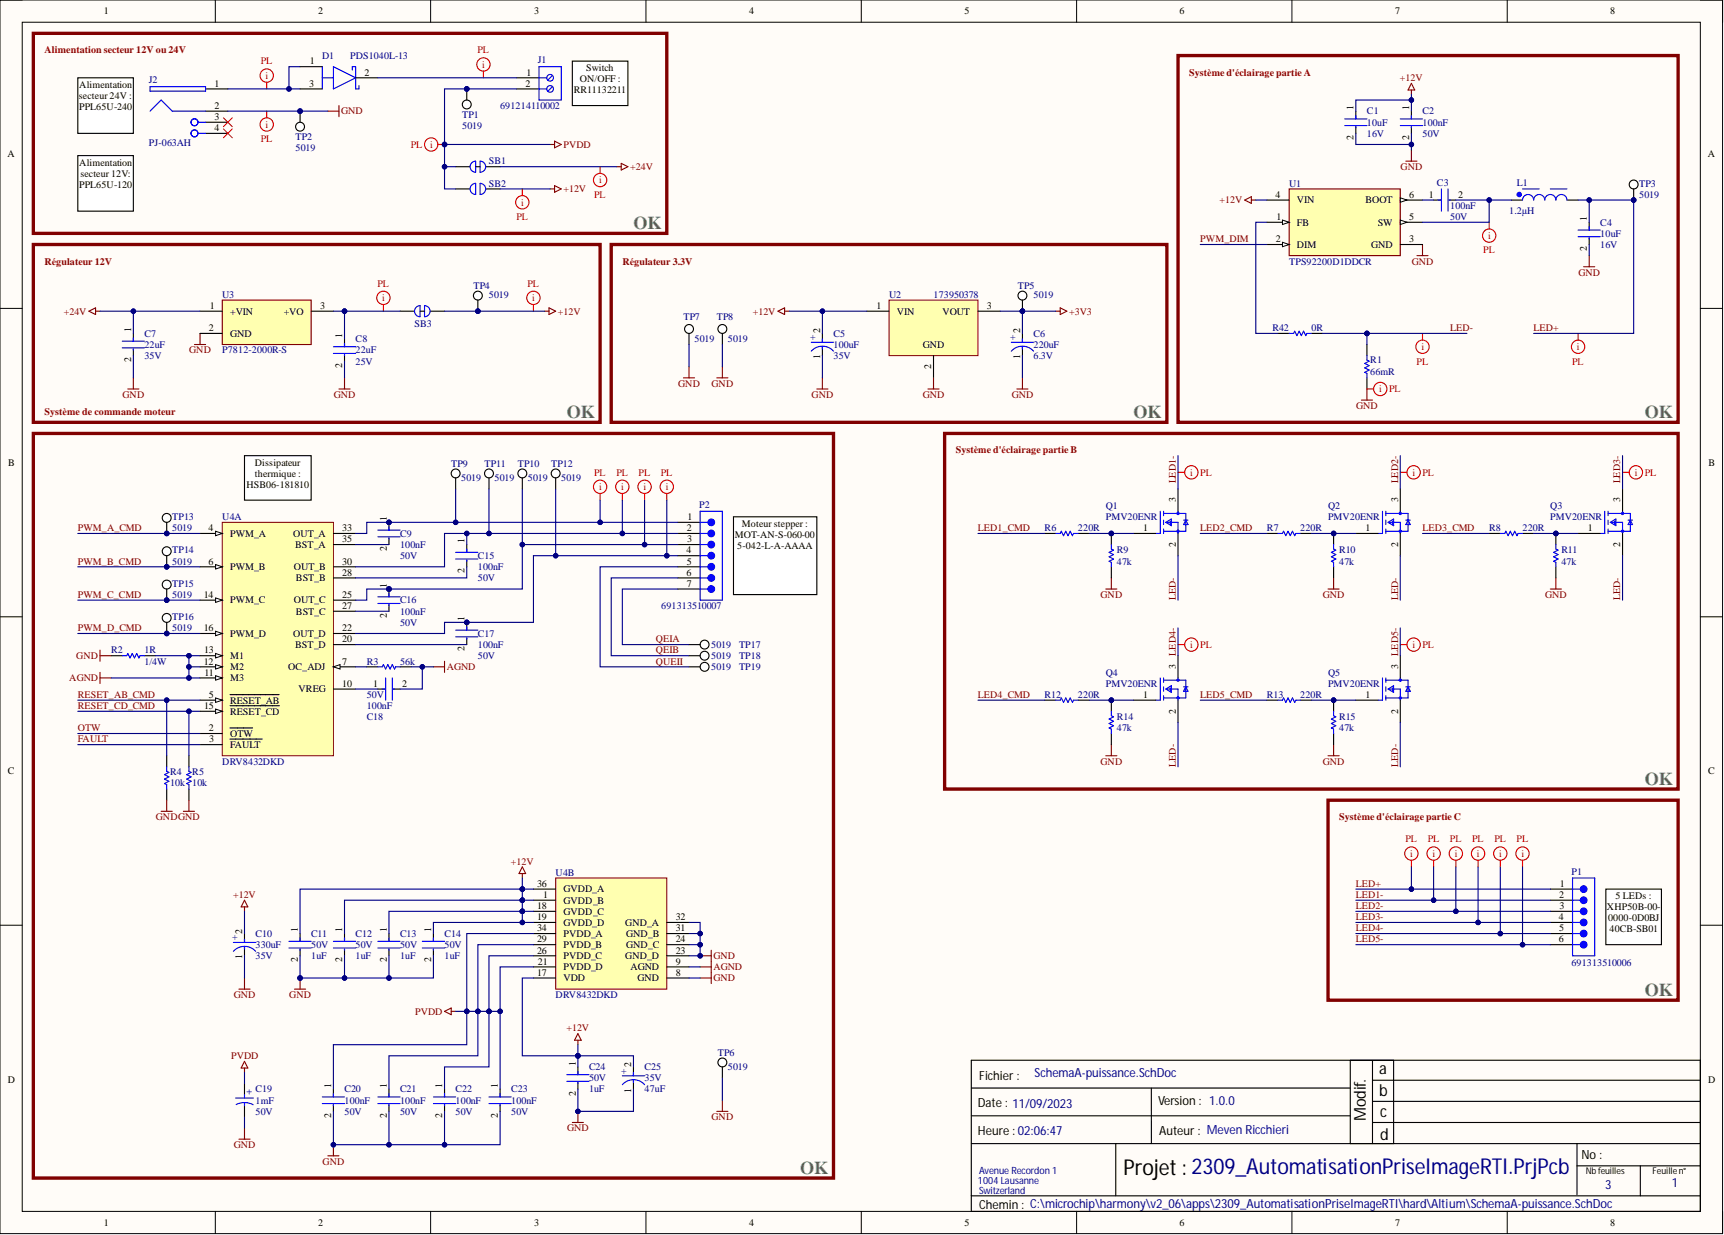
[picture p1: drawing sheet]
<svg xmlns="http://www.w3.org/2000/svg" width="393mm" height="282mm" viewBox="0 0 393 282" stroke-linecap="round" stroke-linejoin="round" font-family="sans-serif">
<defs><g id="words">
<text font-size="5" x="256.3" y="268.3">Projet : 2309_AutomatisationPriseImageRTI.PrjPcb</text>
<g font-size="4.1" fill="#41aa4d">
<text x="144.5" y="52.3">OK</text>
<text x="129.3" y="95.5">OK</text>
<text x="258.6" y="95.5">OK</text>
<text x="375.3" y="95.5">OK</text>
<text x="375.3" y="179.2">OK</text>
<text x="375.3" y="227.4">OK</text>
<text x="182.6" y="267.9">OK</text>
</g>
<g font-size="3.7">
<text x="314.7" y="245">a</text>
<text x="314.7" y="250.1">b</text>
<text x="311.6" y="255.9" transform="rotate(-90 311.6 255.9)">Modif.</text>
<text x="314.9" y="254.9">c</text>
<text x="314.9" y="260.2">d</text>
</g>
<g font-size="2.9" fill="#000080">
<text x="236.1" y="245.8">SchemaA-puissance.SchDoc</text>
<text x="366.2" y="271.4">3</text>
<text x="381.4" y="270.9">1</text>
</g>
<g font-size="2.9">
<text x="223.4" y="246.6">Fichier :</text>
<text x="223.1" y="252.6">Date : 11/09/2023</text>
<text x="264.2" y="252.1">Version : 1.0.0</text>
<text x="223.1" y="259">Heure : 02:06:47</text>
<text x="264.5" y="259">Auteur : Meven Ricchieri</text>
<text x="360.8" y="264.6">No :</text>
<text x="223.4" y="276">Chemin : C:\microchip\harmony\v2_06\apps\2309_AutomatisationPriseImageRTI\hard\Altium\SchemaA-puissance.SchDoc</text>
</g>
<g font-size="2.3">
<text x="23.7" y="3.3">1</text>
<text x="72.6" y="3.3">2</text>
<text x="121.9" y="3.3">3</text>
<text x="170.9" y="3.3">4</text>
<text x="220.1" y="3.3">5</text>
<text x="269.1" y="3.3">6</text>
<text x="318.3" y="3.3">7</text>
<text x="367.4" y="3.3">8</text>
<text x="70.7" y="14.7">1</text>
<text x="83.2" y="17.2">2</text>
<text x="120.1" y="17.2">1</text>
<text x="133.7" y="16.2">Switch</text>
<text x="18" y="22.6">secteur 24V :</text>
<text x="18.1" y="20">Alimentation</text>
<text x="48.9" y="19.8">1</text>
<text x="70.6" y="19.8">3</text>
<text x="119.9" y="19.8">2</text>
<text x="130.9" y="21.3">RR11132211</text>
<text x="132.3" y="18.8">ON/OFF :</text>
<text x="18.1" y="25.1">PPL65U-240</text>
<text x="48.9" y="24.9">2</text>
<text x="48.9" y="27.4">3</text>
<text x="48.9" y="29.9">4</text>
<text x="308.8" y="25.1" transform="rotate(-90 308.8 25.1)">1</text>
<text x="321.5" y="25.1" transform="rotate(-90 321.5 25.1)">1</text>
<text x="1.7" y="35.9">A</text>
<text x="308.8" y="32" transform="rotate(-90 308.8 32)">2</text>
<text x="321.5" y="32" transform="rotate(-90 321.5 32)">2</text>
<text x="389.6" y="35.9">A</text>
<text x="18.1" y="37.8">Alimentation</text>
<text x="18.3" y="40.3">secteur 12V:</text>
<text x="18.1" y="42.9">PPL65U-120</text>
<text x="291" y="45.2">4</text>
<text x="295.9" y="46.4">VIN</text>
<text x="311.5" y="46.4">BOOT</text>
<text x="321.5" y="45.2">6</text>
<text x="326" y="45.2">1</text>
<text x="332.7" y="45.2">2</text>
<text x="291.3" y="50.2">1</text>
<text x="295.9" y="51.5">FB</text>
<text x="314.3" y="51.5">SW</text>
<text x="321.5" y="50.2">5</text>
<text x="362.1" y="50.5" transform="rotate(-90 362.1 50.5)">1</text>
<text x="291.1" y="55.3">2</text>
<text x="295.9" y="56.6">DIM</text>
<text x="312.8" y="56.6">GND</text>
<text x="321.5" y="55.3">3</text>
<text x="362.1" y="57.3" transform="rotate(-90 362.1 57.3)">2</text>
<text x="47.8" y="70.5">1</text>
<text x="52.5" y="71.8">+VIN</text>
<text x="64.7" y="71.8">+VO</text>
<text x="73" y="70.5">3</text>
<text x="200" y="70.5">1</text>
<text x="204.6" y="71.8">VIN</text>
<text x="215" y="71.8">VOUT</text>
<text x="225.2" y="70.5">3</text>
<text x="29.9" y="75.8" transform="rotate(-90 29.9 75.8)">1</text>
<text x="47.7" y="75.6">2</text>
<text x="52.5" y="76.9">GND</text>
<text x="78.1" y="77.1" transform="rotate(-90 78.1 77.1)">1</text>
<text x="187.1" y="76.1" transform="rotate(-90 187.1 76.1)">2</text>
<text x="232.8" y="76.1" transform="rotate(-90 232.8 76.1)">2</text>
<text x="29.9" y="82.7" transform="rotate(-90 29.9 82.7)">2</text>
<text x="78.1" y="84" transform="rotate(-90 78.1 84)">2</text>
<text x="187.1" y="82" transform="rotate(-90 187.1 82)">1</text>
<text x="210.5" y="79.4">GND</text>
<text x="232.8" y="82" transform="rotate(-90 232.8 82)">1</text>
<text x="212.5" y="84.2" transform="rotate(-90 212.5 84.2)">2</text>
<text x="1.9" y="106.4">B</text>
<text x="58.1" y="106.3">Dissipateur</text>
<text x="389.8" y="106.4">B</text>
<text x="56.2" y="111.4">HSB06-181810</text>
<text x="58.1" y="108.8">thermique :</text>
<text x="88.2" y="119" transform="rotate(-90 88.2 119)">1</text>
<text x="156.9" y="118.7">1</text>
<text x="268.3" y="114.7" transform="rotate(-90 268.3 114.7)">3</text>
<text x="319" y="114.7" transform="rotate(-90 319 114.7)">3</text>
<text x="369.7" y="114.7" transform="rotate(-90 369.7 114.7)">3</text>
<text x="47.6" y="121.2">4</text>
<text x="52.5" y="122.5">PWM_A</text>
<text x="66.9" y="122.5">OUT_A</text>
<text x="67.4" y="125.1">BST_A</text>
<text x="78.1" y="121.2">33</text>
<text x="78.1" y="123.8">35</text>
<text x="88.2" y="125.8" transform="rotate(-90 88.2 125.8)">2</text>
<text x="106" y="124" transform="rotate(-90 106 124)">1</text>
<text x="156.7" y="121.2">2</text>
<text x="156.8" y="123.8">3</text>
<text x="167.7" y="122.8">MOT-AN-S-060-00</text>
<text x="168.2" y="125.3">5-042-L-A-AAAA</text>
<text x="169.3" y="120.2">Moteur stepper :</text>
<text x="260.8" y="121.2">1</text>
<text x="268.3" y="124.8" transform="rotate(-90 268.3 124.8)">2</text>
<text x="311.5" y="121.2">1</text>
<text x="319" y="124.8" transform="rotate(-90 319 124.8)">2</text>
<text x="362.3" y="121.2">1</text>
<text x="369.7" y="124.8" transform="rotate(-90 369.7 124.8)">2</text>
<text x="47.6" y="128.9">6</text>
<text x="52.5" y="130.1">PWM_B</text>
<text x="67" y="130.1">OUT_B</text>
<text x="78.1" y="131.4">28</text>
<text x="78.1" y="128.9">30</text>
<text x="106" y="130.9" transform="rotate(-90 106 130.9)">2</text>
<text x="156.6" y="126.3">4</text>
<text x="156.6" y="131.4">6</text>
<text x="156.7" y="128.9">5</text>
<text x="46.5" y="136.5">14</text>
<text x="52.5" y="137.7">PWM_C</text>
<text x="67" y="137.7">OUT_C</text>
<text x="67.5" y="132.7">BST_B</text>
<text x="78.1" y="136.5">25</text>
<text x="88.2" y="134.2" transform="rotate(-90 88.2 134.2)">1</text>
<text x="156.7" y="133.9">7</text>
<text x="67.5" y="140.3">BST_C</text>
<text x="78.1" y="139">27</text>
<text x="88.2" y="141" transform="rotate(-90 88.2 141)">2</text>
<text x="106" y="141.8" transform="rotate(-90 106 141.8)">1</text>
<text x="46.5" y="144.1">16</text>
<text x="46.6" y="149.1">13</text>
<text x="52.5" y="145.3">PWM_D</text>
<text x="66.9" y="145.3">OUT_D</text>
<text x="67.4" y="147.9">BST_D</text>
<text x="78.1" y="146.6">20</text>
<text x="78.1" y="144.1">22</text>
<text x="106" y="148.6" transform="rotate(-90 106 148.6)">2</text>
<text x="46.5" y="151.7">12</text>
<text x="46.7" y="154.2">11</text>
<text x="52.5" y="155.5">M3</text>
<text x="52.5" y="153">M2</text>
<text x="52.5" y="150.4">M1</text>
<text x="65.8" y="153">OC_ADJ</text>
<text x="78.1" y="151.7">7</text>
<text x="268.3" y="152.7" transform="rotate(-90 268.3 152.7)">3</text>
<text x="319" y="152.7" transform="rotate(-90 319 152.7)">3</text>
<text x="46.6" y="161.8">15</text>
<text x="47.7" y="159.3">5</text>
<text x="52.5" y="160.6">RESET_AB</text>
<text x="68.1" y="158">VREG</text>
<text x="78.1" y="156.8">10</text>
<text x="85.1" y="156.8">1</text>
<text x="91.8" y="156.8">2</text>
<text x="260.8" y="159.3">1</text>
<text x="311.5" y="159.3">1</text>
<text x="47.7" y="166.9">2</text>
<text x="52.5" y="163.1">RESET_CD</text>
<text x="268.3" y="162.8" transform="rotate(-90 268.3 162.8)">2</text>
<text x="319" y="162.8" transform="rotate(-90 319 162.8)">2</text>
<text x="47.8" y="169.4">3</text>
<text x="52.5" y="168.2">OTW</text>
<text x="52.5" y="170.7">FAULT</text>
<text x="1.8" y="176.7">C</text>
<text x="389.7" y="176.7">C</text>
<text x="122.6" y="202.4">36</text>
<text x="128.6" y="203.7">GVDD_A</text>
<text x="355.9" y="202.4">1</text>
<text x="122.6" y="207.5">18</text>
<text x="123.9" y="205">1</text>
<text x="128.6" y="206.2">GVDD_B</text>
<text x="128.6" y="208.8">GVDD_C</text>
<text x="355.7" y="205">2</text>
<text x="355.8" y="207.5">3</text>
<text x="366.6" y="207.7">XHP50B-00-</text>
<text x="368.6" y="205.2">5 LEDs :</text>
<text x="55.3" y="213.1" transform="rotate(-90 55.3 213.1)">2</text>
<text x="68" y="212.8" transform="rotate(-90 68 212.8)">1</text>
<text x="78.1" y="212.8" transform="rotate(-90 78.1 212.8)">1</text>
<text x="88.2" y="212.8" transform="rotate(-90 88.2 212.8)">1</text>
<text x="98.4" y="212.8" transform="rotate(-90 98.4 212.8)">1</text>
<text x="122.6" y="210">19</text>
<text x="122.6" y="215.1">29</text>
<text x="122.6" y="212.6">34</text>
<text x="128.6" y="211.3">GVDD_D</text>
<text x="128.6" y="213.8">PVDD_A</text>
<text x="142.7" y="211.3">GND_A</text>
<text x="142.8" y="213.8">GND_B</text>
<text x="154.2" y="215.1">24</text>
<text x="154.2" y="212.6">31</text>
<text x="154.2" y="210">32</text>
<text x="355.7" y="210">4</text>
<text x="355.7" y="215.1">6</text>
<text x="355.7" y="212.6">5</text>
<text x="366.9" y="210.3">0000-0D0BJ</text>
<text x="367.2" y="212.8">40CB-SB01</text>
<text x="55.3" y="219" transform="rotate(-90 55.3 219)">1</text>
<text x="68" y="219.7" transform="rotate(-90 68 219.7)">2</text>
<text x="78.1" y="219.7" transform="rotate(-90 78.1 219.7)">2</text>
<text x="88.2" y="219.7" transform="rotate(-90 88.2 219.7)">2</text>
<text x="98.4" y="219.7" transform="rotate(-90 98.4 219.7)">2</text>
<text x="122.6" y="217.6">26</text>
<text x="122.7" y="220.2">21</text>
<text x="128.6" y="221.4">PVDD_D</text>
<text x="128.6" y="218.9">PVDD_C</text>
<text x="128.6" y="216.4">PVDD_B</text>
<text x="142.7" y="218.9">GND_D</text>
<text x="142.8" y="216.4">GND_C</text>
<text x="143.9" y="221.4">AGND</text>
<text x="154.2" y="220.2">9</text>
<text x="154.2" y="217.6">23</text>
<text x="122.6" y="222.7">17</text>
<text x="128.6" y="224">VDD</text>
<text x="145.5" y="224">GND</text>
<text x="154.2" y="222.7">8</text>
<text x="131.3" y="243.3" transform="rotate(-90 131.3 243.3)">1</text>
<text x="144" y="243.5" transform="rotate(-90 144 243.5)">2</text>
<text x="1.8" y="247.1">D</text>
<text x="75.6" y="248.3" transform="rotate(-90 75.6 248.3)">1</text>
<text x="88.2" y="248.3" transform="rotate(-90 88.2 248.3)">1</text>
<text x="100.9" y="248.3" transform="rotate(-90 100.9 248.3)">1</text>
<text x="113.6" y="248.3" transform="rotate(-90 113.6 248.3)">1</text>
<text x="131.3" y="250.1" transform="rotate(-90 131.3 250.1)">2</text>
<text x="144" y="249.4" transform="rotate(-90 144 249.4)">1</text>
<text x="389.7" y="247.1">D</text>
<text x="75.6" y="255.2" transform="rotate(-90 75.6 255.2)">2</text>
<text x="88.2" y="255.2" transform="rotate(-90 88.2 255.2)">2</text>
<text x="100.9" y="255.2" transform="rotate(-90 100.9 255.2)">2</text>
<text x="113.6" y="255.2" transform="rotate(-90 113.6 255.2)">2</text>
<text x="23.7" y="279.8">1</text>
<text x="72.6" y="279.8">2</text>
<text x="121.9" y="279.8">3</text>
<text x="170.9" y="279.8">4</text>
<text x="220.1" y="279.8">5</text>
<text x="269.1" y="279.8">6</text>
<text x="318.3" y="279.8">7</text>
<text x="367.4" y="279.8">8</text>
</g>
<g font-size="2.3" fill="#980000">
<text x="10.1" y="12.2">Alimentation secteur 12V ou 24V</text>
<text x="271.3" y="17.2">Système d'éclairage partie A</text>
<text x="10.1" y="60.4">Régulateur 12V</text>
<text x="142" y="60.4">Régulateur 3.3V</text>
<text x="10.1" y="94.6">Système de commande moteur</text>
<text x="218.1" y="103.5">Système d'éclairage partie B</text>
<text x="305.5" y="187.2">Système d'éclairage partie C</text>
</g>
<g font-size="2.3" fill="#f00">
<text x="59.5" y="14.7">PL</text>
<text x="108.9" y="12.2">PL</text>
<text x="110" y="15.5">i</text>
<text x="60.6" y="18">i</text>
<text x="60.6" y="29.2">i</text>
<text x="59.5" y="32.5">PL</text>
<text x="93.7" y="33.7">PL</text>
<text x="98.1" y="33.7">i</text>
<text x="136.7" y="41.9">i</text>
<text x="118.9" y="46.9">i</text>
<text x="135.6" y="45.2">PL</text>
<text x="117.8" y="50.2">PL</text>
<text x="338.4" y="57.8">PL</text>
<text x="339.5" y="54.5">i</text>
<text x="86.1" y="65.4">PL</text>
<text x="120.4" y="65.4">PL</text>
<text x="87.2" y="68.7">i</text>
<text x="121.5" y="68.7">i</text>
<text x="323.2" y="83.2">PL</text>
<text x="324.3" y="79.9">i</text>
<text x="358.7" y="83.2">PL</text>
<text x="359.8" y="79.9">i</text>
<text x="314.7" y="89.5">i</text>
<text x="317" y="89.5">PL</text>
<text x="135.6" y="108.6">PL</text>
<text x="136.7" y="111.9">i</text>
<text x="140.6" y="108.6">PL</text>
<text x="141.7" y="111.9">i</text>
<text x="145.7" y="108.6">PL</text>
<text x="146.8" y="111.9">i</text>
<text x="150.8" y="108.6">PL</text>
<text x="151.9" y="111.9">i</text>
<text x="271.6" y="108.6">i</text>
<text x="273.8" y="108.6">PL</text>
<text x="322.3" y="108.6">i</text>
<text x="324.6" y="108.6">PL</text>
<text x="373" y="108.6">i</text>
<text x="375.3" y="108.6">PL</text>
<text x="271.6" y="147.9">i</text>
<text x="273.8" y="147.9">PL</text>
<text x="322.3" y="147.9">i</text>
<text x="324.6" y="147.9">PL</text>
<text x="320.7" y="192.3">PL</text>
<text x="321.8" y="195.6">i</text>
<text x="325.7" y="192.3">PL</text>
<text x="326.8" y="195.6">i</text>
<text x="330.8" y="192.3">PL</text>
<text x="331.9" y="195.6">i</text>
<text x="335.9" y="192.3">PL</text>
<text x="337" y="195.6">i</text>
<text x="341" y="192.3">PL</text>
<text x="342.1" y="195.6">i</text>
<text x="346" y="192.3">PL</text>
<text x="347.1" y="195.6">i</text>
</g>
<g font-size="2.3" fill="#000080">
<text x="73.5" y="13.4">D1</text>
<text x="79.9" y="13.4">PDS1040L-13</text>
<text x="122.7" y="14.5">J1</text>
<text x="34" y="19">J2</text>
<text x="105.5" y="26.9">TP1</text>
<text x="105.5" y="29.4">5019</text>
<text x="114.1" y="24.9">691214110002</text>
<text x="311.9" y="28.7">10uF</text>
<text x="311.9" y="26.1">C1</text>
<text x="324.6" y="28.7">100nF</text>
<text x="324.6" y="26.1">C2</text>
<text x="34" y="33.3">PJ-063AH</text>
<text x="67.4" y="32">TP2</text>
<text x="67.4" y="34.5">5019</text>
<text x="311.9" y="31.2">16V</text>
<text x="324.6" y="31.2">50V</text>
<text x="111.6" y="37.5">SB1</text>
<text x="111.6" y="42.6">SB2</text>
<text x="294.1" y="42.6">U1</text>
<text x="327.9" y="42.4">C3</text>
<text x="330.9" y="47.7">100nF</text>
<text x="346.1" y="42.4">L1</text>
<text x="374" y="42.6">TP3</text>
<text x="374" y="45.2">5019</text>
<text x="330.9" y="50.2">50V</text>
<text x="344.3" y="49">1.2µH</text>
<text x="365.1" y="51.5">C4</text>
<text x="365.1" y="54">10uF</text>
<text x="365.1" y="56.6">16V</text>
<text x="108" y="66">TP4</text>
<text x="232.3" y="66">TP5</text>
<text x="294.1" y="60.4">TPS92200D1DDCR</text>
<text x="50.7" y="68">U3</text>
<text x="111.6" y="68">5019</text>
<text x="202.8" y="68">U2</text>
<text x="213" y="68">173950378</text>
<text x="235.8" y="68">5019</text>
<text x="33" y="76.9">C7</text>
<text x="94.6" y="74.6">SB3</text>
<text x="155.9" y="73.1">TP7</text>
<text x="163.5" y="73.1">TP8</text>
<text x="184.8" y="77.6">+</text>
<text x="190.2" y="76.9">C5</text>
<text x="230.5" y="77.6">+</text>
<text x="235.8" y="76.9">C6</text>
<text x="290.3" y="75.6">R42</text>
<text x="299.2" y="75.6">0R</text>
<text x="33" y="79.4">22uF</text>
<text x="33" y="81.9">35V</text>
<text x="50.7" y="80.7">P7812-2000R-S</text>
<text x="81.1" y="80.7">22uF</text>
<text x="81.1" y="83.2">25V</text>
<text x="81.1" y="78.1">C8</text>
<text x="158.5" y="78.1">5019</text>
<text x="166.1" y="78.1">5019</text>
<text x="190.2" y="79.4">100uF</text>
<text x="190.2" y="81.9">35V</text>
<text x="235.8" y="81.9">6.3V</text>
<text x="235.8" y="79.4">220uF</text>
<text x="312.6" y="82.9">R1</text>
<text x="312.6" y="85.5">66mR</text>
<text x="102.9" y="106.5">TP9</text>
<text x="110.6" y="106.5">TP11</text>
<text x="118.2" y="106.5">TP10</text>
<text x="125.8" y="106.5">TP12</text>
<text x="105.2" y="109.8">5019</text>
<text x="112.8" y="109.8">5019</text>
<text x="120.4" y="109.8">5019</text>
<text x="128" y="109.8">5019</text>
<text x="39.3" y="118.7">TP13</text>
<text x="50.7" y="118.7">U4A</text>
<text x="159.5" y="115.9">P2</text>
<text x="252.3" y="116.2">Q1</text>
<text x="252.3" y="118.7">PMV20ENR</text>
<text x="303" y="116.2">Q2</text>
<text x="303" y="118.7">PMV20ENR</text>
<text x="353.7" y="116.2">Q3</text>
<text x="353.7" y="118.7">PMV20ENR</text>
<text x="39.3" y="121.2">5019</text>
<text x="91.3" y="125.1">100nF</text>
<text x="91.3" y="122.5">C9</text>
<text x="238.3" y="121.2">R6</text>
<text x="246" y="121.2">220R</text>
<text x="289.1" y="121.2">R7</text>
<text x="296.7" y="121.2">220R</text>
<text x="339.8" y="121.2">R8</text>
<text x="347.4" y="121.2">220R</text>
<text x="39.3" y="126.3">TP14</text>
<text x="39.3" y="128.9">5019</text>
<text x="91.3" y="127.6">50V</text>
<text x="109" y="130.1">100nF</text>
<text x="109" y="127.6">C15</text>
<text x="254.8" y="128.9">47k</text>
<text x="254.8" y="126.3">R9</text>
<text x="305.5" y="128.9">47k</text>
<text x="305.5" y="126.3">R10</text>
<text x="356.3" y="128.9">47k</text>
<text x="356.3" y="126.3">R11</text>
<text x="39.3" y="133.9">TP15</text>
<text x="39.3" y="136.5">5019</text>
<text x="91.3" y="137.7">C16</text>
<text x="109" y="132.7">50V</text>
<text x="39.3" y="141.5">TP16</text>
<text x="91.3" y="140.3">100nF</text>
<text x="91.3" y="142.8">50V</text>
<text x="150.9" y="139">691313510007</text>
<text x="25.4" y="149.1">R2</text>
<text x="33" y="149.1">1R</text>
<text x="39.3" y="144.1">5019</text>
<text x="109" y="147.9">100nF</text>
<text x="109" y="145.3">C17</text>
<text x="162.3" y="147.9">5019</text>
<text x="168.6" y="147.9">TP17</text>
<text x="33" y="151.7">1/4W</text>
<text x="83.7" y="151.7">R3</text>
<text x="91.3" y="151.7">56k</text>
<text x="109" y="150.4">50V</text>
<text x="162.3" y="150.4">5019</text>
<text x="162.3" y="153">5019</text>
<text x="168.6" y="150.4">TP18</text>
<text x="168.6" y="153">TP19</text>
<text x="252.3" y="154.2">Q4</text>
<text x="303" y="154.2">Q5</text>
<text x="83.7" y="161.8">100nF</text>
<text x="83.7" y="159.3">50V</text>
<text x="238.3" y="159.3">R12</text>
<text x="246" y="159.3">220R</text>
<text x="252.3" y="156.8">PMV20ENR</text>
<text x="289.1" y="159.3">R13</text>
<text x="296.7" y="159.3">220R</text>
<text x="303" y="156.8">PMV20ENR</text>
<text x="83.7" y="164.4">C18</text>
<text x="254.8" y="166.9">47k</text>
<text x="254.8" y="164.4">R14</text>
<text x="305.5" y="166.9">47k</text>
<text x="305.5" y="164.4">R15</text>
<text x="38.8" y="179.3">10k</text>
<text x="38.8" y="176.8">R4</text>
<text x="43.9" y="179.3">10k</text>
<text x="43.9" y="176.8">R5</text>
<text x="50.7" y="174.5">DRV8432DKD</text>
<text x="126.8" y="199.9">U4B</text>
<text x="358.5" y="199.6">P1</text>
<text x="53" y="214.6">+</text>
<text x="58.3" y="213.8">C10</text>
<text x="71" y="213.8">C11</text>
<text x="81.1" y="213.8">C12</text>
<text x="91.3" y="213.8">C13</text>
<text x="101.4" y="213.8">C14</text>
<text x="58.3" y="218.9">35V</text>
<text x="58.3" y="216.4">330uF</text>
<text x="71" y="218.9">1uF</text>
<text x="71" y="216.4">50V</text>
<text x="81.1" y="218.9">1uF</text>
<text x="81.1" y="216.4">50V</text>
<text x="91.3" y="218.9">1uF</text>
<text x="91.3" y="216.4">50V</text>
<text x="101.4" y="218.9">1uF</text>
<text x="101.4" y="216.4">50V</text>
<text x="358.5" y="220.4">691313510006</text>
<text x="126.8" y="227.8">DRV8432DKD</text>
<text x="134.4" y="244.3">C24</text>
<text x="141.7" y="245">+</text>
<text x="147.1" y="244.3">C25</text>
<text x="163.8" y="241">TP6</text>
<text x="166.1" y="244.3">5019</text>
<text x="58.3" y="251.9">1mF</text>
<text x="58.3" y="249.3">C19</text>
<text x="78.6" y="251.9">100nF</text>
<text x="78.6" y="249.3">C20</text>
<text x="91.3" y="251.9">100nF</text>
<text x="91.3" y="249.3">C21</text>
<text x="104" y="251.9">100nF</text>
<text x="104" y="249.3">C22</text>
<text x="116.6" y="251.9">100nF</text>
<text x="116.6" y="249.3">C23</text>
<text x="134.4" y="249.3">1uF</text>
<text x="134.4" y="246.8">50V</text>
<text x="147.1" y="246.8">35V</text>
<text x="147.1" y="249.3">47uF</text>
<text x="58.3" y="254.4">50V</text>
<text x="78.6" y="254.4">50V</text>
<text x="91.3" y="254.4">50V</text>
<text x="104" y="254.4">50V</text>
<text x="116.6" y="254.4">50V</text>
<text x="223.4" y="268">Avenue Recordon 1</text>
<text x="223.1" y="270.3">1004 Lausanne</text>
<text x="223.4" y="272.6">Switzerland</text>
</g>
<g font-size="2.3" fill="#800000">
<text x="319.4" y="18.5">+12V</text>
<text x="77.8" y="26.1">GND</text>
<text x="128.6" y="33.7">PVDD</text>
<text x="143.8" y="38.8">+24V</text>
<text x="319.6" y="38.8">GND</text>
<text x="128.6" y="43.9">+12V</text>
<text x="278.2" y="46.4">+12V</text>
<text x="273.8" y="55.3">PWM_DIM</text>
<text x="322.1" y="60.4">GND</text>
<text x="360.1" y="62.9">GND</text>
<text x="14.5" y="71.8">+24V</text>
<text x="127.3" y="71.8">+12V</text>
<text x="171.7" y="71.8">+12V</text>
<text x="243.9" y="71.8">+3V3</text>
<text x="330.9" y="75.6">LED-</text>
<text x="349.9" y="75.6">LED+</text>
<text x="43.2" y="80.7">GND</text>
<text x="154.8" y="88.3">GND</text>
<text x="162.4" y="88.3">GND</text>
<text x="28" y="90.8">GND</text>
<text x="76.2" y="90.8">GND</text>
<text x="185.2" y="90.8">GND</text>
<text x="210.5" y="90.8">GND</text>
<text x="230.8" y="90.8">GND</text>
<text x="309.4" y="93.3">GND</text>
<text x="268.3" y="110.3" transform="rotate(-90 268.3 110.3)">LED1-</text>
<text x="319" y="110.3" transform="rotate(-90 319 110.3)">LED2-</text>
<text x="369.7" y="110.3" transform="rotate(-90 369.7 110.3)">LED3-</text>
<text x="17.7" y="121.2">PWM_A_CMD</text>
<text x="223.1" y="121.2">LED1_CMD</text>
<text x="273.8" y="121.2">LED2_CMD</text>
<text x="324.6" y="121.2">LED3_CMD</text>
<text x="17.7" y="128.9">PWM_B_CMD</text>
<text x="17.7" y="136.5">PWM_C_CMD</text>
<text x="251.1" y="136.5">GND</text>
<text x="268.3" y="137" transform="rotate(-90 268.3 137)">LED-</text>
<text x="301.8" y="136.5">GND</text>
<text x="319" y="137" transform="rotate(-90 319 137)">LED-</text>
<text x="352.5" y="136.5">GND</text>
<text x="369.7" y="137" transform="rotate(-90 369.7 137)">LED-</text>
<text x="17.7" y="144.1">PWM_D_CMD</text>
<text x="149.6" y="149.1">QEIB</text>
<text x="149.6" y="146.6">QEIA</text>
<text x="268.3" y="149.7" transform="rotate(-90 268.3 149.7)">LED4-</text>
<text x="319" y="149.7" transform="rotate(-90 319 149.7)">LED5-</text>
<text x="15.8" y="155.5">AGND</text>
<text x="17.4" y="150.4">GND</text>
<text x="101.9" y="153">AGND</text>
<text x="149.6" y="151.7">QUEII</text>
<text x="17.7" y="159.3">RESET_AB_CMD</text>
<text x="17.7" y="161.8">RESET_CD_CMD</text>
<text x="223.1" y="159.3">LED4_CMD</text>
<text x="273.8" y="159.3">LED5_CMD</text>
<text x="17.7" y="166.9">OTW</text>
<text x="17.7" y="169.4">FAULT</text>
<text x="251.1" y="174.5">GND</text>
<text x="268.3" y="175" transform="rotate(-90 268.3 175)">LED-</text>
<text x="301.8" y="174.5">GND</text>
<text x="319" y="175" transform="rotate(-90 319 175)">LED-</text>
<text x="35.6" y="187.2">GNDGND</text>
<text x="116.6" y="197.3">+12V</text>
<text x="309.3" y="202.4">LED+</text>
<text x="53.2" y="205">+12V</text>
<text x="309.3" y="205">LED1-</text>
<text x="309.3" y="207.5">LED2-</text>
<text x="309.3" y="215.1">LED5-</text>
<text x="309.3" y="212.6">LED4-</text>
<text x="309.3" y="210">LED3-</text>
<text x="162.8" y="221.4">AGND</text>
<text x="162.8" y="218.9">GND</text>
<text x="53.3" y="227.8">GND</text>
<text x="66" y="227.8">GND</text>
<text x="162.8" y="224">GND</text>
<text x="94.7" y="231.6">PVDD</text>
<text x="129.2" y="235.4">+12V</text>
<text x="52.7" y="241.7">PVDD</text>
<text x="162.4" y="255.7">GND</text>
<text x="53.3" y="262">GND</text>
<text x="129.4" y="258.2">GND</text>
<text x="73.6" y="265.8">GND</text>
</g>
<text font-size="2.3" fill="#00f" x="56.3" y="248.6" transform="rotate(90 56.3 248.6)">+</text>
<g font-size="2.1">
<text x="361.8" y="268">Nb feuilles</text>
<text x="377" y="268">Feuillen°</text>
</g>
</g></defs>
<path d="M0 0h393v281.6h-393z" fill-rule="evenodd" fill="#fffcf8"/>
<path d="M0 0h393v281.6h-393z" fill="none" stroke="#000" stroke-width=".23"/>
<path d="M5.1 5.1h382.8v271.4h-382.8z" fill-rule="evenodd" fill="#fffcf8"/>
<g fill="none" stroke="#000" stroke-width=".23">
<path d="M0 0h5.1M5.1 5.1h382.8v271.4h-382.8zM49.1 0v5.1M98.3 0v5.1M147.4 0v5.1M196.5 0v5.1M245.6 0v5.1M294.8 0v5.1M343.9 0v5.1M387.9 0h5.1v5.1M0 70.4h5.1M387.9 70.4h5.1"/>
<path d="M0 140.8h5.1M387.9 140.8h5.1M0 211.2h5.1M387.9 211.2h5.1M49.1 276.5v5.1M98.3 276.5v5.1M147.4 276.5v5.1M196.5 276.5v5.1M245.6 276.5v5.1M294.8 276.5v5.1M343.9 276.5v5.1M393 276.5v5.1"/>
</g>
<g fill="none" stroke="#000" stroke-width=".25">
<path d="M221.6 242h166.3v34.5h-166.3zM221.6 248.3h86.5M221.6 254.7h86.5M262.7 248.3v12.7M308.1 242v19M313.1 242v19M313.1 246.6h74.8M313.1 251.4h74.8M313.1 256.2h74.8M318 242v19M221.6 272.9h166.3M221.6 261h166.3"/>
<path d="M254.6 261v11.9M359.8 261v11.7M359.8 266.1h28.1M374.3 266.1v6.8"/>
</g>
<path d="M366.4 202.9h12.7v12.7h-12.7z" fill-rule="evenodd" fill="#fff"/>
<g fill="none" stroke="#000" stroke-width=".25">
<path d="M268.8 111.6v5.1M319.5 111.6v5.1M370.2 111.6v5.1M258.6 121.8h5.1M268.8 121.8v5M309.3 121.8h5.1M319.5 121.8v5M360.1 121.8h5M370.2 121.8v5M258.6 159.8h5.1M268.8 149.7v5M268.8 159.8v5.1"/>
<path d="M309.3 159.8h5.1M319.5 149.7v5M319.5 159.8v5.1M366.4 202.9h12.7v12.7h-12.7z"/>
</g>
<g fill="none" stroke="#00f" stroke-width=".25">
<path d="M264.7 116.7v5.1h-1M265.5 116.7v1M265.5 118.7v1M265.5 117.2h5v4h-5M266 119.2l1.3-.7v1.5zM266.2 119.2h2.6v2.6M267 119v.7M268.8 116.7v.5M270 118.7h1.1M270.5 118.7l.6 1h-1.1zM315.4 116.7v5.1h-1M316.2 116.7v1"/>
<path d="M316.2 118.7v1M316.2 117.2h5.1v4h-5.1M316.7 119.2l1.3-.7v1.5zM317 119.2h2.5v2.6M317.7 119v.7M319.5 116.7v.5M320.8 118.7h1M321.3 118.7l.5 1h-1zM366.1 116.7v5.1h-1M366.9 116.7v1M366.9 118.7v1M366.9 117.2h5.1v4h-5.1"/>
<path d="M367.4 119.2l1.3-.7v1.5zM367.7 119.2h2.5v2.6M368.4 119v.7M370.2 116.7v.5M371.5 118.7h1M372 118.7l.5 1h-1zM265.5 120.7v1.1M316.2 120.7v1.1M366.9 120.7v1.1M264.7 154.7v5.1h-1M265.5 155.2h5v4.1h-5M265.5 154.7v1"/>
<path d="M265.5 156.8v1M265.5 158.8v1M266 157.3l1.3-.8v1.5zM266.2 157.3h2.6v2.5M267 157v.8M268.8 154.7v.5M270 156.8h1.1M270.5 156.8l.6 1h-1.1zM315.4 154.7v5.1h-1M316.2 154.7v1M316.2 156.8v1M316.2 158.8v1"/>
<path d="M316.2 155.2h5.1v4.1h-5.1M316.7 157.3l1.3-.8v1.5zM317 157.3h2.5v2.5M317.7 157v.8M319.5 154.7v.5M320.8 156.8h1M321.3 156.8l.5 1h-1z"/>
<circle cx="268.8" cy="117.2" r=".25"/>
<circle cx="319.5" cy="117.2" r=".25"/>
<circle cx="370.2" cy="117.2" r=".25"/>
<circle cx="268.8" cy="121.2" r=".25"/>
<circle cx="319.5" cy="121.2" r=".25"/>
<circle cx="370.2" cy="121.3" r=".25"/>
<circle cx="268.8" cy="159.3" r=".25"/>
<circle cx="268.8" cy="155.2" r=".26"/>
<circle cx="319.5" cy="159.3" r=".25"/>
<circle cx="319.5" cy="155.2" r=".25"/>
</g>
<g fill="none" stroke="#800000" stroke-width=".25">
<path d="M322 19l.8 1.5h-1.5zM322 20.5v1.1M284 45.7l1.5-.8v1.5zM285.5 45.7h1M323.3 58.3h2.5M324.6 55.8v2.5M252.3 134.4h2.5M253.6 131.9v2.5M303 134.4h2.5M304.3 131.9v2.5M353.7 134.4h2.6M355 131.9v2.5"/>
<path d="M252.3 172.5h2.5M253.6 169.9v2.6M303 172.5h2.5M304.3 169.9v2.6"/>
</g>
<path d="M268.8 12.7h114.1v83.7h-114.1zM215.5 98.9h167.4v81.2h-167.4zM303 182.6h79.9v45.7h-79.9z" fill="none" stroke="#800000" stroke-width=".76"/>
<path d="M202.8 68.5h20.3v12.7h-20.3z" fill-rule="evenodd" fill="#ffffb0"/>
<path d="M202.8 68.5h20.3v12.7h-20.3z" fill="none" stroke="#800000" stroke-width=".23"/>
<g fill="none" stroke="#000" stroke-width=".25">
<path d="M117.9 17.8h5.1M46.9 20.3h5.1M46.9 25.4h5.1M46.9 27.9h5.1M46.9 30.4h5.1M117.9 20.3h5.1M187.6 76.1v2M187.6 79.1v2.1M197.8 71h5M223.1 71h5.1M233.3 76.1v2M233.3 79.1v2.1"/>
<path d="M213 81.2v5"/>
</g>
<g fill="none" stroke="#00f" stroke-width=".25">
<path d="M34.2 19.8h12.7v1h-12.7zM123 17.8h1.8M123 15.2h5v7.6h-5zM126.1 17.2l-1.1 1.1M126.1 19.8l-1.1 1M34.2 25.4l2.6-2.6 2.5 2.6h7.6M45.1 30.4h1.8M45.1 27.9h1.8M123 20.3h1.8M185.1 78.1h5.1M187.6 77.4v.7M187.6 79.1v.5"/>
<path d="M230.7 78.1h5.1M233.3 77.4v.7M233.3 79.1v.5M185.1 80.2a3.4 3.4 0 0 1 5.1 0M230.7 80.2a3.4 3.4 0 0 1 5.1 0"/>
<circle cx="125.5" cy="17.8" r=".76"/>
<circle cx="44.4" cy="30.4" r=".79"/>
<circle cx="44.4" cy="27.9" r=".79"/>
<circle cx="44.4" cy="27.9" r=".8"/>
<circle cx="44.4" cy="30.4" r=".8"/>
<circle cx="125.5" cy="20.3" r=".76"/>
</g>
<path d="M51 26.9l2 2M51 29.4l2 2.1M53 26.9l-2 2M53 29.4l-2 2.1" fill="none" stroke="#f00" stroke-width=".23"/>
<path d="M74.8 25.4h2.5M77.3 24.1v2.5M177.5 71l1.5-.7v1.5zM179 71h1M240.9 71h1M241.9 70.3l1.5 .7-1.5 .8zM186.4 88.8h2.5M187.6 86.2v2.6M211.7 88.8h2.6M213 86.2v2.6M232 88.8h2.5M233.3 86.2v2.6" fill="none" stroke="#800000" stroke-width=".25"/>
<path d="M7.6 7.6h144.5v45.7h-144.5zM139.5 55.8h126.7v40.6h-126.7z" fill="none" stroke="#800000" stroke-width=".76"/>
<path d="M130.6 14h12.7v10.1h-12.7z" fill-rule="evenodd" fill="#fff"/>
<path d="M130.6 14h12.7v10.1h-12.7z" fill="none" stroke="#000" stroke-width=".25"/>
<circle cx="233.3" cy="71" r=".51" fill="#000080"/>
<circle cx="233.3" cy="71" r=".51" fill="none" stroke="#000080" stroke-width=".23"/>
<circle cx="233.3" cy="67.5" r="1.01" fill="#fff"/>
<g fill="none" stroke="#000" stroke-width=".25">
<path d="M233.3 68.5v2.5"/>
<circle cx="233.3" cy="67.5" r="1.01"/>
</g>
<circle cx="233.3" cy="71" r=".51" fill="#000080"/>
<circle cx="233.3" cy="71" r=".51" fill="none" stroke="#000080" stroke-width=".23"/>
<g fill="none" stroke="#000" stroke-width=".25">
<path d="M238.3 121.8h2.6M246 121.8h2.5M289.1 121.8h2.5M296.7 121.8h2.5M339.8 121.8h2.5M347.4 121.8h2.5M25.4 149.7h2.5M33 149.7h2.5M83.7 152.2h2.5M91.3 152.2h2.5M238.3 159.8h2.6M246 159.8h2.5"/>
<path d="M289.1 159.8h2.5M296.7 159.8h2.5"/>
</g>
<path d="M240.9 121.8h1l.3-.6 .5 1.1 .5-1.1 .5 1.1 .5-1.1 .5 1.1 .2-.5h1.1M291.6 121.8h1l.3-.6 .5 1.1 .5-1.1 .5 1.1 .5-1.1 .5 1.1 .3-.5h1M342.3 121.8h1l.3-.6 .5 1.1 .5-1.1 .5 1.1 .5-1.1 .5 1.1 .3-.5h1M27.9 149.7h1l.3-.6 .5 1.1 .5-1.1 .5 1.1 .5-1.1 .5 1.1 .2-.5h1.1M86.2 152.2h1l.3-.5 .5 1 .5-1 .5 1 .5-1 .5 1 .3-.5h1M240.9 159.8h1l.3-.5 .5 1 .5-1 .5 1 .5-1 .5 1 .2-.5h1.1M291.6 159.8h1l.3-.5 .5 1 .5-1 .5 1 .5-1 .5 1 .3-.5h1" fill="none" stroke="#00f" stroke-width=".25"/>
<path d="M22.8 148.4v2.5M22.8 153.5v2.5M22.8 154.7h2.6M22.8 149.7h2.6M98.9 152.2h2.5M101.4 150.9v2.6M159.7 218.1h2.6M162.3 216.9v7.6M159.7 220.7h2.6M159.7 223.2h2.6" fill="none" stroke="#800000" stroke-width=".25"/>
<circle cx="159.7" cy="218.1" r=".51" fill="#000080"/>
<circle cx="159.7" cy="218.1" r=".51" fill="none" stroke="#000080" stroke-width=".23"/>
<path d="M55.8 213.1v2M55.8 216.1v2M68.5 213.1v1.7M68.5 216.6v1.5M78.6 213.1v1.7M78.6 216.6v1.5M88.7 213.1v1.7M88.7 216.6v1.5M98.9 213.1v1.7M98.9 216.6v1.5" fill="none" stroke="#000" stroke-width=".25"/>
<g fill="none" stroke="#00f" stroke-width=".25">
<path d="M53.2 217.1a3.4 3.4 0 0 1 5.1 0M53.2 215.1h5.1M55.8 214.3v.8M55.8 216.1v.5M65.9 214.8h5.1M65.9 216.4h5.1M68.5 214.1v.7M68.5 216.6v.3M76.1 214.8h5M76.1 216.4h5M78.6 214.1v.7M78.6 216.6v.3"/>
<path d="M86.2 214.8h5.1M86.2 216.4h5.1M88.7 214.1v.7M88.7 216.6v.3M96.4 214.8h5M96.4 216.4h5M98.9 214.1v.7M98.9 216.6v.3"/>
</g>
<path d="M55.8 205.5l.7 1.5h-1.5zM55.8 207v1M54.5 225.8h2.6M55.8 223.2v2.6M67.2 225.8h2.5M68.5 223.2v2.6" fill="none" stroke="#800000" stroke-width=".25"/>
<circle cx="68.5" cy="223.2" r=".51" fill="#000080"/>
<circle cx="68.5" cy="223.2" r=".51" fill="none" stroke="#000080" stroke-width=".23"/>
<path d="M76.1 248.6v1.8M76.1 252.1v1.6M88.7 248.6v1.8M88.7 252.1v1.6M101.4 248.6v1.8M101.4 252.1v1.6M114.1 248.6v1.8M114.1 252.1v1.6M131.9 243.5v1.8M131.9 247.1v1.5M144.5 243.5v2M144.5 246.6v2" fill="none" stroke="#000" stroke-width=".25"/>
<g fill="none" stroke="#00f" stroke-width=".25">
<path d="M73.5 250.4h5.1M73.5 251.9h5.1M76.1 249.6v.8M76.1 252.1v.3M86.2 250.4h5.1M86.2 251.9h5.1M88.7 249.6v.8M88.7 252.1v.3M98.9 250.4h5.1M98.9 251.9h5.1M101.4 249.6v.8M101.4 252.1v.3"/>
<path d="M111.6 250.4h5M111.6 251.9h5M114.1 249.6v.8M114.1 252.1v.3M129.3 245.3h5.1M129.3 246.8h5.1M131.9 244.5v.8M131.9 247.1v.2M142 247.6a3.4 3.4 0 0 1 5.1 0M142 245.5h5.1M144.5 244.8v.7M144.5 246.6v.5"/>
</g>
<path d="M54.5 260h2.6M55.8 257.5v2.5M130.6 256.2h2.5M131.9 253.7v2.5" fill="none" stroke="#800000" stroke-width=".25"/>
<circle cx="131.9" cy="253.7" r=".51" fill="#000080"/>
<circle cx="131.9" cy="253.7" r=".51" fill="none" stroke="#000080" stroke-width=".23"/>
<path d="M119.2 197.9l.7 1.5h-1.5zM119.2 199.4v1" fill="none" stroke="#800000" stroke-width=".25"/>
<path d="M7.6 98.9h182.6v170h-182.6z" fill="none" stroke="#800000" stroke-width=".76"/>
<path d="M167.4 117.9h19v17.8h-19z" fill-rule="evenodd" fill="#fff"/>
<path d="M167.4 117.9h19v17.8h-19z" fill="none" stroke="#000" stroke-width=".25"/>
<path d="M44.4 78.6h2.5M45.6 76.1v2.5M124.2 71h1.1M125.3 70.3l1.5 .7-1.5 .8z" fill="none" stroke="#800000" stroke-width=".25"/>
<path d="M17.7 17.8h12.7v12.6h-12.7z" fill-rule="evenodd" fill="#fff"/>
<path d="M17.7 17.8h12.7v12.6h-12.7zM30.4 76.1v1.8M30.4 79.6v1.6M78.6 77.4v1.7M78.6 80.9v1.5" fill="none" stroke="#000" stroke-width=".25"/>
<g fill="none" stroke="#f00" stroke-width=".25">
<path d="M60.9 18.8v1.5"/>
<circle cx="60.9" cy="17.2" r="1.52"/>
</g>
<path d="M27.9 77.9h5.1M27.9 79.4h5.1M30.4 77.1v.8M30.4 79.6v.3M76.1 79.1h5M78.6 78.4v.7M76.1 80.7h5M78.6 80.9v.3" fill="none" stroke="#00f" stroke-width=".25"/>
<path d="M29.2 88.8h2.5M30.4 86.2v2.6M77.3 88.8h2.6M78.6 86.2v2.6" fill="none" stroke="#800000" stroke-width=".25"/>
<path d="M7.6 55.8h129.3v40.6h-129.3z" fill="none" stroke="#800000" stroke-width=".76"/>
<circle cx="68.5" cy="25.4" r=".51" fill="#000080"/>
<circle cx="68.5" cy="25.4" r=".51" fill="none" stroke="#000080" stroke-width=".23"/>
<circle cx="68.5" cy="28.9" r="1.02" fill="#fff"/>
<g fill="none" stroke="#000" stroke-width=".25">
<path d="M68.5 25.4v2.5"/>
<circle cx="68.5" cy="28.9" r="1.02"/>
</g>
<circle cx="68.5" cy="25.4" r=".51" fill="#000080"/>
<circle cx="68.5" cy="25.4" r=".51" fill="none" stroke="#000080" stroke-width=".23"/>
<path d="M68.5 15.2h5M81.1 17.8h5.1M68.5 20.3h5M38 172.5v2.5M43.1 172.5v2.5M38 180.1v2.5M43.1 180.1v2.5M55.8 247.3v2.5M55.8 252.4v2.5" fill="none" stroke="#000" stroke-width=".25"/>
<path d="M73.5 15.2v5.1M73.5 17.8h2.6M76.1 15.2l5 2.6-5 2.5zM80.4 16v-.8h.7v5.1h.8v-.8M38 175v1l.5 .3-1 .5 1 .5-1 .5 1 .5-1 .5 .5 .3v1M43.1 175v1l.5 .3-1 .5 1 .5-1 .5 1 .5-1 .5 .5 .3v1M53.8 250.6h4M53.9 252.1l1.6-.5 1.2 .1 1.1 .4M55.8 249.8v.8M55.8 251.6v.8" fill="none" stroke="#00f" stroke-width=".25"/>
<path d="M36.8 185.2h2.5M38 182.6v2.6M41.8 185.2h2.6M43.1 182.6v2.6" fill="none" stroke="#800000" stroke-width=".25"/>
<circle cx="106.5" cy="20.3" r=".51" fill="#000080"/>
<circle cx="106.5" cy="20.3" r=".51" fill="none" stroke="#000080" stroke-width=".23"/>
<circle cx="106.5" cy="23.8" r="1.02" fill="#fff"/>
<g fill="none" stroke="#000" stroke-width=".25">
<path d="M106.5 20.3v2.5"/>
<circle cx="106.5" cy="23.8" r="1.02"/>
</g>
<circle cx="106.5" cy="20.3" r=".51" fill="#000080"/>
<circle cx="106.5" cy="20.3" r=".51" fill="none" stroke="#000080" stroke-width=".23"/>
<path d="M104 38h3.3M108.5 38h1M110.8 38h3.3M104 43.1h3.3M110.8 43.1h3.3" fill="none" stroke="#000" stroke-width=".25"/>
<path d="M107.8 37l.7-.2v2.5a1.27 1.27 0 0 1-1.2-.9 1.27 1.27 0 0 1 .5-1.4zM109.5 36.8a1.27 1.27 0 0 1 1.3 1.2 1.27 1.27 0 0 1-1.3 1.3zM107.8 42.1l.7-.2v2.5a1.27 1.27 0 0 1-1.2-.9 1.27 1.27 0 0 1 .5-1.4zM109.5 41.9a1.27 1.27 0 0 1 1.3 1.2 1.27 1.27 0 0 1-1.3 1.3z" fill="none" stroke="#00f" stroke-width=".25"/>
<path d="M17.7 35.5h12.7v12.7h-12.7z" fill-rule="evenodd" fill="#fff"/>
<path d="M17.7 35.5h12.7v12.7h-12.7z" fill="none" stroke="#000" stroke-width=".25"/>
<path d="M125.5 33h1M126.5 32.2l1.5 .8-1.5 .7zM140.7 38h1M141.7 37.3l1.6 .7-1.6 .8zM125.5 43.1h1M126.5 42.4l1.5 .7-1.5 .8zM20.3 71l1.5-.7v1.5zM21.8 71h1" fill="none" stroke="#800000" stroke-width=".25"/>
<g fill="none" stroke="#f00" stroke-width=".25">
<path d="M110.3 16.2v1.6M60.9 25.4v1.5M136.9 38v1.6M119.2 43.1v1.5"/>
<circle cx="110.3" cy="14.7" r="1.52"/>
<circle cx="60.9" cy="28.4" r="1.52"/>
<circle cx="119.2" cy="46.2" r="1.52"/>
<circle cx="136.9" cy="41.1" r="1.52"/>
</g>
<circle cx="164.8" cy="75.1" r="1.02" fill="#fff"/>
<g fill="none" stroke="#000" stroke-width=".25">
<path d="M164.8 76.1v2.5"/>
<circle cx="164.8" cy="75.1" r="1.02"/>
</g>
<path d="M163.5 86.2h2.6M164.8 83.7v2.5" fill="none" stroke="#800000" stroke-width=".25"/>
<path d="M294.1 43.1h25.4v15.2h-25.4z" fill-rule="evenodd" fill="#ffffb0"/>
<path d="M294.1 43.1h25.4v15.2h-25.4z" fill="none" stroke="#800000" stroke-width=".25"/>
<path d="M289.1 45.7h5M319.5 45.7h5.1" fill="none" stroke="#000" stroke-width=".25"/>
<path d="M319.5 45.2l1.5 .5-1.5 .5z" fill="#f8fcff"/>
<path d="M319.5 45.2l1.5 .5-1.5 .5z" fill="none" stroke="#000" stroke-width=".23"/>
<path d="M289.1 55.8h5" fill="none" stroke="#000" stroke-width=".25"/>
<path d="M292.6 55.3l1.5 .5-1.5 .5z" fill="#f8fcff"/>
<path d="M292.6 55.3l1.5 .5-1.5 .5z" fill="none" stroke="#000" stroke-width=".23"/>
<path d="M289.1 50.7h5" fill="none" stroke="#000" stroke-width=".25"/>
<path d="M292.6 50.2l1.5 .5-1.5 .5z" fill="#f8fcff"/>
<path d="M292.6 50.2l1.5 .5-1.5 .5z" fill="none" stroke="#000" stroke-width=".23"/>
<path d="M319.5 50.7h5.1" fill="none" stroke="#000" stroke-width=".25"/>
<path d="M319.5 50.2l1.5 .5-1.5 .5z" fill="#f8fcff"/>
<path d="M319.5 50.2l1.5 .5-1.5 .5z" fill="none" stroke="#000" stroke-width=".23"/>
<path d="M309.3 25.4v1.7M309.3 28.9v1.5M319.5 55.8h5.1M344.8 45.7h2.6M357.5 45.7h2.6M362.6 50.7v1.8M362.6 54.3v1.5M311.9 78.6v2.6M311.9 86.2v2.6" fill="none" stroke="#000" stroke-width=".25"/>
<path d="M320.8 36.8h2.5M322 34.2v2.6M362.6 58.3v2.6M361.3 60.9h2.6M310.6 91.3h2.5M311.9 88.8v2.5" fill="none" stroke="#800000" stroke-width=".25"/>
<path d="M306.8 27.1h5.1M306.8 28.7h5.1M309.3 26.4v.7M309.3 28.9v.3M347.4 45.7a1.27 1.27 0 0 1 1.2-1.3 1.27 1.27 0 0 1 1.3 1.3 1.27 1.27 0 0 1 1.3-1.3 1.27 1.27 0 0 1 1.2 1.3 1.27 1.27 0 0 1 1.3-1.3 1.27 1.27 0 0 1 1.3 1.3 1.27 1.27 0 0 1 1.3-1.3 1.27 1.27 0 0 1 1.2 1.3M360.1 52.5h5M360.1 54h5M362.6 51.7v.8M362.6 54.3v.2M311.9 81.2v1l.5 .2-1 .5 1 .6-1 .5 1 .5-1 .5 .5 .2v1" fill="none" stroke="#00f" stroke-width=".25"/>
<circle cx="346.6" cy="44.4" r=".51" fill="#00f"/>
<circle cx="346.6" cy="44.4" r=".51" fill="none" stroke="#00f" stroke-width=".23"/>
<path d="M347.4 43.1h3.8M353.7 43.1h3.8" fill="none" stroke="#00f" stroke-width=".25"/>
<circle cx="160.8" cy="147.1" r="1.02" fill="#fff"/>
<g fill="none" stroke="#000" stroke-width=".25">
<path d="M157.2 147.1h2.5"/>
<circle cx="160.8" cy="147.1" r="1.02"/>
</g>
<circle cx="160.8" cy="149.7" r="1.02" fill="#fff"/>
<g fill="none" stroke="#000" stroke-width=".25">
<path d="M157.2 149.7h2.5"/>
<circle cx="160.8" cy="149.7" r="1.02"/>
</g>
<circle cx="160.8" cy="152.2" r="1.02" fill="#fff"/>
<g fill="none" stroke="#000" stroke-width=".25">
<path d="M157.2 152.2h2.5"/>
<circle cx="160.8" cy="152.2" r="1.02"/>
</g>
<circle cx="38" cy="144.6" r=".51" fill="#000080"/>
<circle cx="38" cy="144.6" r=".51" fill="none" stroke="#000080" stroke-width=".23"/>
<circle cx="38" cy="141" r="1.02" fill="#fff"/>
<g fill="none" stroke="#000" stroke-width=".25">
<path d="M38 142v2.6"/>
<circle cx="38" cy="141" r="1.02"/>
</g>
<circle cx="38" cy="144.6" r=".51" fill="#000080"/>
<circle cx="38" cy="144.6" r=".51" fill="none" stroke="#000080" stroke-width=".23"/>
<circle cx="38" cy="137" r=".51" fill="#000080"/>
<circle cx="38" cy="137" r=".51" fill="none" stroke="#000080" stroke-width=".23"/>
<circle cx="38" cy="133.4" r="1.02" fill="#fff"/>
<g fill="none" stroke="#000" stroke-width=".25">
<path d="M38 134.4v2.6"/>
<circle cx="38" cy="133.4" r="1.02"/>
</g>
<circle cx="38" cy="137" r=".51" fill="#000080"/>
<circle cx="38" cy="137" r=".51" fill="none" stroke="#000080" stroke-width=".23"/>
<circle cx="38" cy="129.4" r=".51" fill="#000080"/>
<circle cx="38" cy="129.4" r=".51" fill="none" stroke="#000080" stroke-width=".23"/>
<circle cx="38" cy="125.8" r="1.02" fill="#fff"/>
<g fill="none" stroke="#000" stroke-width=".25">
<path d="M38 126.8v2.6"/>
<circle cx="38" cy="125.8" r="1.02"/>
</g>
<circle cx="38" cy="129.4" r=".51" fill="#000080"/>
<circle cx="38" cy="129.4" r=".51" fill="none" stroke="#000080" stroke-width=".23"/>
<circle cx="38" cy="121.8" r=".51" fill="#000080"/>
<circle cx="38" cy="121.8" r=".51" fill="none" stroke="#000080" stroke-width=".23"/>
<circle cx="38" cy="118.2" r="1.02" fill="#fff"/>
<g fill="none" stroke="#000" stroke-width=".25">
<path d="M38 119.2v2.6"/>
<circle cx="38" cy="118.2" r="1.02"/>
</g>
<circle cx="38" cy="121.8" r=".51" fill="#000080"/>
<circle cx="38" cy="121.8" r=".51" fill="none" stroke="#000080" stroke-width=".23"/>
<circle cx="372.7" cy="45.7" r=".51" fill="#000080"/>
<circle cx="372.7" cy="45.7" r=".51" fill="none" stroke="#000080" stroke-width=".23"/>
<circle cx="372.7" cy="42.1" r="1.02" fill="#fff"/>
<g fill="none" stroke="#000" stroke-width=".25">
<path d="M372.7 43.1v2.6"/>
<circle cx="372.7" cy="42.1" r="1.02"/>
</g>
<circle cx="372.7" cy="45.7" r=".51" fill="#000080"/>
<circle cx="372.7" cy="45.7" r=".51" fill="none" stroke="#000080" stroke-width=".23"/>
<circle cx="157.2" cy="75.1" r="1.02" fill="#fff"/>
<g fill="none" stroke="#000" stroke-width=".25">
<path d="M157.2 76.1v2.5"/>
<circle cx="157.2" cy="75.1" r="1.02"/>
</g>
<path d="M155.9 86.2h2.6M157.2 83.7v2.5" fill="none" stroke="#800000" stroke-width=".25"/>
<circle cx="111.6" cy="108.1" r="1.02" fill="#fff"/>
<g fill="none" stroke="#000" stroke-width=".25">
<path d="M111.6 109.1v2.5"/>
<circle cx="111.6" cy="108.1" r="1.02"/>
</g>
<circle cx="104" cy="108.1" r="1.02" fill="#fff"/>
<g fill="none" stroke="#000" stroke-width=".25">
<path d="M104 109.1v2.5"/>
<circle cx="104" cy="108.1" r="1.02"/>
</g>
<circle cx="119.2" cy="108.1" r="1.02" fill="#fff"/>
<g fill="none" stroke="#000" stroke-width=".25">
<path d="M119.2 109.1v2.5"/>
<circle cx="119.2" cy="108.1" r="1.02"/>
</g>
<circle cx="126.8" cy="108.1" r="1.02" fill="#fff"/>
<g fill="none" stroke="#000" stroke-width=".25">
<path d="M126.8 109.1v2.5"/>
<circle cx="126.8" cy="108.1" r="1.02"/>
</g>
<g fill="none" stroke="#f00" stroke-width=".25">
<path d="M87.5 69.5v1.5M121.7 69.5v1.5M136.9 112.6v1.5M142 112.6v1.5M147.1 112.6v1.5M152.1 112.6v1.5"/>
<circle cx="87.5" cy="68" r="1.52"/>
<circle cx="121.7" cy="68" r="1.52"/>
<circle cx="136.9" cy="111.1" r="1.52"/>
<circle cx="142" cy="111.1" r="1.52"/>
<circle cx="147.1" cy="111.1" r="1.52"/>
<circle cx="152.1" cy="111.1" r="1.52"/>
</g>
<circle cx="109" cy="71" r=".51" fill="#000080"/>
<circle cx="109" cy="71" r=".51" fill="none" stroke="#000080" stroke-width=".23"/>
<circle cx="109" cy="67.5" r="1.02" fill="#fff"/>
<g fill="none" stroke="#000" stroke-width=".25">
<path d="M109 68.5v2.5"/>
<circle cx="109" cy="67.5" r="1.02"/>
</g>
<circle cx="109" cy="71" r=".51" fill="#000080"/>
<circle cx="109" cy="71" r=".51" fill="none" stroke="#000080" stroke-width=".23"/>
<g fill="none" stroke="#f00" stroke-width=".25">
<path d="M99.9 33h1.5"/>
<circle cx="98.4" cy="33" r="1.52"/>
</g>
<circle cx="101.4" cy="33" r=".51" fill="#000080"/>
<circle cx="101.4" cy="33" r=".51" fill="none" stroke="#000080" stroke-width=".23"/>
<path d="M50.7 119.2h25.4v53.3h-25.4z" fill-rule="evenodd" fill="#ffffb0"/>
<path d="M50.7 119.2h25.4v53.3h-25.4z" fill="none" stroke="#800000" stroke-width=".23"/>
<path d="M45.6 121.8h5.1M45.6 167.4h5.1M45.6 169.9h5.1M52.5 166.1h5.2M52.5 168.7h7.3" fill="none" stroke="#000" stroke-width=".25"/>
<path d="M49.2 121.2l1.5 .6-1.5 .5z" fill="#f8fcff"/>
<path d="M49.2 121.2l1.5 .6-1.5 .5z" fill="none" stroke="#000" stroke-width=".23"/>
<path d="M45.6 159.8h5.1" fill="none" stroke="#000" stroke-width=".25"/>
<path d="M49.2 159.3l1.5 .5-1.5 .5z" fill="#f8fcff"/>
<path d="M49.2 159.3l1.5 .5-1.5 .5z" fill="none" stroke="#000" stroke-width=".23"/>
<path d="M45.6 129.4h5.1M52.5 158.5h11.2" fill="none" stroke="#000" stroke-width=".25"/>
<path d="M49.2 128.9l1.5 .5-1.5 .5z" fill="#f8fcff"/>
<path d="M49.2 128.9l1.5 .5-1.5 .5z" fill="none" stroke="#000" stroke-width=".23"/>
<path d="M76.1 152.2h5" fill="none" stroke="#000" stroke-width=".25"/>
<path d="M76.1 152.2l1.5-.5v1z" fill="#f8fcff"/>
<path d="M76.1 152.2l1.5-.5v1z" fill="none" stroke="#000" stroke-width=".23"/>
<path d="M45.6 154.7h5.1M76.1 157.3h5" fill="none" stroke="#000" stroke-width=".25"/>
<path d="M49.2 154.2l1.5 .5-1.5 .5z" fill="#f8fcff"/>
<path d="M49.2 154.2l1.5 .5-1.5 .5z" fill="none" stroke="#000" stroke-width=".23"/>
<path d="M45.6 152.2h5.1" fill="none" stroke="#000" stroke-width=".25"/>
<path d="M49.2 151.7l1.5 .5-1.5 .5z" fill="#f8fcff"/>
<path d="M49.2 151.7l1.5 .5-1.5 .5z" fill="none" stroke="#000" stroke-width=".23"/>
<path d="M45.6 149.7h5.1" fill="none" stroke="#000" stroke-width=".25"/>
<path d="M49.2 149.1l1.5 .6-1.5 .5z" fill="#f8fcff"/>
<path d="M49.2 149.1l1.5 .6-1.5 .5z" fill="none" stroke="#000" stroke-width=".23"/>
<path d="M45.6 137h5.1" fill="none" stroke="#000" stroke-width=".25"/>
<path d="M49.2 136.5l1.5 .5-1.5 .5z" fill="#f8fcff"/>
<path d="M49.2 136.5l1.5 .5-1.5 .5z" fill="none" stroke="#000" stroke-width=".23"/>
<path d="M45.6 162.3h5.1" fill="none" stroke="#000" stroke-width=".25"/>
<path d="M49.2 161.8l1.5 .5-1.5 .5z" fill="#f8fcff"/>
<path d="M49.2 161.8l1.5 .5-1.5 .5z" fill="none" stroke="#000" stroke-width=".23"/>
<path d="M45.6 144.6h5.1M52.5 161.1h11.2" fill="none" stroke="#000" stroke-width=".25"/>
<path d="M49.2 144.1l1.5 .5-1.5 .5z" fill="#f8fcff"/>
<path d="M49.2 144.1l1.5 .5-1.5 .5z" fill="none" stroke="#000" stroke-width=".23"/>
<path d="M76.1 137h5M76.1 139.5h5M76.1 131.9h5M76.1 129.4h5M76.1 121.8h5M76.1 124.3h5M76.1 147.1h5M76.1 144.6h5" fill="none" stroke="#000" stroke-width=".25"/>
<path d="M126.8 200.4h25.3v25.4h-25.3z" fill-rule="evenodd" fill="#ffffb0"/>
<path d="M126.8 200.4h25.3v25.4h-25.3z" fill="none" stroke="#800000" stroke-width=".23"/>
<g fill="none" stroke="#000" stroke-width=".25">
<path d="M86.2 157.3h1.8M89.8 157.3h1.5M121.7 205.5h5.1M121.7 208h5.1M121.7 210.5h5.1M121.7 218.1h5.1M121.7 215.6h5.1M121.7 213.1h5.1M121.7 202.9h5.1M152.1 210.5h5.1M152.1 218.1h5.1M152.1 215.6h5.1"/>
<path d="M152.1 213.1h5.1M121.7 223.2h5.1M121.7 220.7h5.1M152.1 223.2h5.1M152.1 220.7h5.1"/>
</g>
<path d="M87.2 157.3h.8M88 154.7v5.1M89.5 154.7v5.1M89.8 157.3h.2" fill="none" stroke="#00f" stroke-width=".25"/>
<circle cx="88.7" cy="119.2" r=".51" fill="#000080"/>
<circle cx="88.7" cy="119.2" r=".51" fill="none" stroke="#000080" stroke-width=".23"/>
<path d="M88.7 119.2v1.8" fill="none" stroke="#000" stroke-width=".25"/>
<circle cx="88.7" cy="119.2" r=".51" fill="#000080"/>
<circle cx="88.7" cy="119.2" r=".51" fill="none" stroke="#000080" stroke-width=".23"/>
<path d="M88.7 122.8v1.5" fill="none" stroke="#000" stroke-width=".25"/>
<path d="M86.2 121h5.1M86.2 122.5h5.1M88.7 120.2v.8M88.7 122.8v.2" fill="none" stroke="#00f" stroke-width=".25"/>
<circle cx="88.7" cy="134.4" r=".51" fill="#000080"/>
<circle cx="88.7" cy="134.4" r=".51" fill="none" stroke="#000080" stroke-width=".23"/>
<path d="M88.7 134.4v1.8" fill="none" stroke="#000" stroke-width=".25"/>
<circle cx="88.7" cy="134.4" r=".51" fill="#000080"/>
<circle cx="88.7" cy="134.4" r=".51" fill="none" stroke="#000080" stroke-width=".23"/>
<path d="M88.7 138v1.5M106.5 124.3v1.8M106.5 127.8v1.6" fill="none" stroke="#000" stroke-width=".25"/>
<path d="M86.2 136.2h5.1M86.2 137.7h5.1M88.7 135.5v.7M88.7 138v.2M104 126.1h5M104 127.6h5M106.5 125.3v.8M106.5 127.8v.3" fill="none" stroke="#00f" stroke-width=".25"/>
<circle cx="106.5" cy="142" r=".51" fill="#000080"/>
<circle cx="106.5" cy="142" r=".51" fill="none" stroke="#000080" stroke-width=".23"/>
<path d="M106.5 142v1.8" fill="none" stroke="#000" stroke-width=".25"/>
<circle cx="106.5" cy="142" r=".51" fill="#000080"/>
<circle cx="106.5" cy="142" r=".51" fill="none" stroke="#000080" stroke-width=".23"/>
<path d="M106.5 145.6v1.5" fill="none" stroke="#000" stroke-width=".25"/>
<path d="M104 143.8h5M104 145.3h5M106.5 143.1v.7M106.5 145.6v.3" fill="none" stroke="#00f" stroke-width=".25"/>
<path d="M101.4 230.8l1.5-.7v1.5zM102.9 230.8h1.1M131.9 235.9l.7 1.5h-1.5zM131.9 237.4v1M55.8 242.2l.7 1.6h-1.5zM55.8 243.8v1M74.8 263.8h2.5M76.1 261.3v2.5" fill="none" stroke="#800000" stroke-width=".25"/>
<circle cx="76.1" cy="261.3" r=".51" fill="#000080"/>
<circle cx="76.1" cy="261.3" r=".51" fill="none" stroke="#000080" stroke-width=".23"/>
<path d="M322 25.4v1.7M322 28.9v1.5" fill="none" stroke="#000" stroke-width=".25"/>
<path d="M319.5 27.1h5.1M319.5 28.7h5.1M322 26.4v.7M322 28.9v.3" fill="none" stroke="#00f" stroke-width=".25"/>
<g fill="none" stroke="#f00" stroke-width=".25">
<path d="M339.8 50.7v1.6M324.6 76.1v1.5M360.1 76.1v1.5M322 196.3v1.6M327.1 196.3v1.6M332.2 196.3v1.6M337.2 196.3v1.6M342.3 196.3v1.6M347.4 196.3v1.6"/>
<circle cx="339.8" cy="53.8" r="1.52"/>
<circle cx="324.6" cy="79.1" r="1.52"/>
<circle cx="360.1" cy="79.1" r="1.52"/>
<circle cx="322" cy="194.8" r="1.52"/>
<circle cx="327.1" cy="194.8" r="1.52"/>
<circle cx="332.2" cy="194.8" r="1.52"/>
<circle cx="337.2" cy="194.8" r="1.52"/>
<circle cx="342.3" cy="194.8" r="1.52"/>
<circle cx="347.4" cy="194.8" r="1.52"/>
</g>
<path d="M50.7 68.5h20.3v10.1h-20.3z" fill-rule="evenodd" fill="#ffffb0"/>
<path d="M50.7 68.5h20.3v10.1h-20.3z" fill="none" stroke="#800000" stroke-width=".25"/>
<path d="M327.1 45.7h1.8M330.6 45.7h1.6M45.6 71h5.1M45.6 76.1h5.1M71 71h5.1M291.6 76.1h2.5M299.2 76.1h2.5" fill="none" stroke="#000" stroke-width=".25"/>
<path d="M328.1 45.7h.8M328.9 43.1v5.1M330.4 43.1v5.1M330.6 45.7h.3M294.1 76.1h1l.3-.5 .5 1 .5-1 .5 1 .5-1 .5 1 .3-.5h1" fill="none" stroke="#00f" stroke-width=".25"/>
<g fill="none" stroke="#f00" stroke-width=".25">
<path d="M268.8 107.8h1.5M319.5 107.8h1.5M370.2 107.8h1.5M268.8 147.1h1.5M319.5 147.1h1.5"/>
<circle cx="271.8" cy="107.8" r="1.52"/>
<circle cx="322.5" cy="107.8" r="1.52"/>
<circle cx="373.2" cy="107.8" r="1.52"/>
<circle cx="271.8" cy="147.1" r="1.52"/>
<circle cx="322.5" cy="147.1" r="1.52"/>
</g>
<circle cx="253.6" cy="121.8" r=".51" fill="#000080"/>
<circle cx="253.6" cy="121.8" r=".51" fill="none" stroke="#000080" stroke-width=".23"/>
<path d="M253.6 121.8v2.5" fill="none" stroke="#000" stroke-width=".25"/>
<circle cx="253.6" cy="121.8" r=".51" fill="#000080"/>
<circle cx="253.6" cy="121.8" r=".51" fill="none" stroke="#000080" stroke-width=".23"/>
<path d="M253.6 129.4v2.5" fill="none" stroke="#000" stroke-width=".25"/>
<path d="M253.6 124.3v1l.5 .3-1 .5 1 .5-1 .5 1 .5-1 .5 .5 .2v1.1" fill="none" stroke="#00f" stroke-width=".25"/>
<circle cx="304.3" cy="121.8" r=".51" fill="#000080"/>
<circle cx="304.3" cy="121.8" r=".51" fill="none" stroke="#000080" stroke-width=".23"/>
<path d="M304.3 121.8v2.5" fill="none" stroke="#000" stroke-width=".25"/>
<circle cx="304.3" cy="121.8" r=".51" fill="#000080"/>
<circle cx="304.3" cy="121.8" r=".51" fill="none" stroke="#000080" stroke-width=".23"/>
<path d="M304.3 129.4v2.5" fill="none" stroke="#000" stroke-width=".25"/>
<path d="M304.3 124.3v1l.5 .3-1 .5 1 .5-1 .5 1 .5-1 .5 .5 .2v1.1" fill="none" stroke="#00f" stroke-width=".25"/>
<circle cx="355" cy="121.8" r=".51" fill="#000080"/>
<circle cx="355" cy="121.8" r=".51" fill="none" stroke="#000080" stroke-width=".23"/>
<path d="M355 121.8v2.5" fill="none" stroke="#000" stroke-width=".25"/>
<circle cx="355" cy="121.8" r=".51" fill="#000080"/>
<circle cx="355" cy="121.8" r=".51" fill="none" stroke="#000080" stroke-width=".23"/>
<path d="M355 129.4v2.5" fill="none" stroke="#000" stroke-width=".25"/>
<path d="M355 124.3v1l.5 .3-1 .5 1 .5-1 .5 1 .5-1 .5 .5 .2v1.1" fill="none" stroke="#00f" stroke-width=".25"/>
<circle cx="304.3" cy="159.8" r=".51" fill="#000080"/>
<circle cx="304.3" cy="159.8" r=".51" fill="none" stroke="#000080" stroke-width=".23"/>
<path d="M304.3 159.8v2.5" fill="none" stroke="#000" stroke-width=".25"/>
<circle cx="304.3" cy="159.8" r=".51" fill="#000080"/>
<circle cx="304.3" cy="159.8" r=".51" fill="none" stroke="#000080" stroke-width=".23"/>
<path d="M304.3 167.4v2.5" fill="none" stroke="#000" stroke-width=".25"/>
<path d="M304.3 162.3v1.1l.5 .2-1 .5 1 .5-1 .5 1 .5-1 .5 .5 .3v1" fill="none" stroke="#00f" stroke-width=".25"/>
<circle cx="253.6" cy="159.8" r=".51" fill="#000080"/>
<circle cx="253.6" cy="159.8" r=".51" fill="none" stroke="#000080" stroke-width=".23"/>
<path d="M253.6 159.8v2.5" fill="none" stroke="#000" stroke-width=".25"/>
<circle cx="253.6" cy="159.8" r=".51" fill="#000080"/>
<circle cx="253.6" cy="159.8" r=".51" fill="none" stroke="#000080" stroke-width=".23"/>
<path d="M253.6 167.4v2.5M353.7 202.9h5.1M353.7 205.5h5.1M353.7 208h5.1M353.7 210.5h5.1M353.7 213.1h5.1M353.7 215.6h5.1" fill="none" stroke="#000" stroke-width=".25"/>
<path d="M253.6 162.3v1.1l.5 .2-1 .5 1 .5-1 .5 1 .5-1 .5 .5 .3v1M358.8 202.9h1.8M358.8 205.5h1.8M358.8 208h1.8M358.8 210.5h1.8M358.8 213.1h1.8M358.8 200.4h5.1v17.7h-5.1zM358.8 215.6h1.8" fill="none" stroke="#00f" stroke-width=".25"/>
<circle cx="361.3" cy="205.5" r=".76" fill="#00f"/>
<circle cx="361.3" cy="205.5" r=".76" fill="none" stroke="#00f" stroke-width=".25"/>
<circle cx="361.3" cy="208" r=".76" fill="#00f"/>
<circle cx="361.3" cy="208" r=".76" fill="none" stroke="#00f" stroke-width=".25"/>
<circle cx="361.3" cy="210.5" r=".76" fill="#00f"/>
<circle cx="361.3" cy="210.5" r=".76" fill="none" stroke="#00f" stroke-width=".25"/>
<circle cx="361.3" cy="213.1" r=".76" fill="#00f"/>
<circle cx="361.3" cy="213.1" r=".76" fill="none" stroke="#00f" stroke-width=".25"/>
<circle cx="361.3" cy="215.6" r=".76" fill="#00f"/>
<circle cx="361.3" cy="215.6" r=".76" fill="none" stroke="#00f" stroke-width=".25"/>
<circle cx="361.3" cy="202.9" r=".76" fill="#00f"/>
<g fill="none" stroke="#00f" stroke-width=".25">
<path d="M159.7 119.2h1.8M159.7 116.7h5.1v20.3h-5.1zM159.7 121.8h1.8M159.7 124.3h1.8M159.7 126.8h1.8M159.7 129.4h1.8M159.7 131.9h1.8M159.7 134.4h1.8"/>
<circle cx="361.3" cy="202.9" r=".76"/>
</g>
<path d="M154.7 119.2h5M154.7 121.8h5M154.7 124.3h5M154.7 126.8h5M154.7 129.4h5M154.7 131.9h5M154.7 134.4h5" fill="none" stroke="#000" stroke-width=".25"/>
<circle cx="162.3" cy="121.8" r=".76" fill="#00f"/>
<circle cx="162.3" cy="121.8" r=".76" fill="none" stroke="#00f" stroke-width=".25"/>
<circle cx="162.3" cy="124.3" r=".76" fill="#00f"/>
<circle cx="162.3" cy="124.3" r=".76" fill="none" stroke="#00f" stroke-width=".25"/>
<circle cx="162.3" cy="126.8" r=".76" fill="#00f"/>
<circle cx="162.3" cy="126.8" r=".76" fill="none" stroke="#00f" stroke-width=".25"/>
<circle cx="162.3" cy="129.4" r=".76" fill="#00f"/>
<circle cx="162.3" cy="129.4" r=".76" fill="none" stroke="#00f" stroke-width=".25"/>
<circle cx="162.3" cy="131.9" r=".76" fill="#00f"/>
<circle cx="162.3" cy="131.9" r=".76" fill="none" stroke="#00f" stroke-width=".25"/>
<circle cx="162.3" cy="134.4" r=".76" fill="#00f"/>
<circle cx="162.3" cy="134.4" r=".76" fill="none" stroke="#00f" stroke-width=".25"/>
<circle cx="162.3" cy="119.2" r=".76" fill="#00f"/>
<g fill="none" stroke="#00f" stroke-width=".25">
<path d="M95.1 70l.7-.2v2.5a1.27 1.27 0 0 1-1.2-.9 1.27 1.27 0 0 1 .5-1.4zM96.9 69.8a1.27 1.27 0 0 1 1.2 1.2 1.27 1.27 0 0 1-1.2 1.3z"/>
<circle cx="162.3" cy="119.2" r=".76"/>
</g>
<path d="M91.3 71h3.3M95.8 71h1.1M98.1 71h3.3" fill="none" stroke="#000" stroke-width=".25"/>
<circle cx="164.8" cy="242.5" r="1.01" fill="#fff"/>
<g fill="none" stroke="#000" stroke-width=".25">
<path d="M164.8 243.5v2.5"/>
<circle cx="164.8" cy="242.5" r="1.01"/>
</g>
<path d="M163.5 253.7h2.6M164.8 251.1v2.6" fill="none" stroke="#800000" stroke-width=".25"/>
<g fill="none" stroke="#f00" stroke-width=".25">
<path d="M311.9 88.8h1.5"/>
<circle cx="314.9" cy="88.8" r="1.52"/>
</g>
<path d="M55.8 104h15.2v10.1h-15.2z" fill-rule="evenodd" fill="#fff"/>
<path d="M55.8 104h15.2v10.1h-15.2z" fill="none" stroke="#000" stroke-width=".25"/>
<path d="M248.5 121.8h10.1M268.8 126.8v10.2M319.5 126.8v10.2M370.2 126.8v10.2M268.8 164.9v10.1M319.5 164.9v10.1" fill="none" stroke="#000080" stroke-width=".25"/>
<circle cx="253.6" cy="121.8" r=".51" fill="#000080"/>
<circle cx="253.6" cy="121.8" r=".51" fill="none" stroke="#000080" stroke-width=".23"/>
<path d="M299.2 121.8h10.1" fill="none" stroke="#000080" stroke-width=".25"/>
<circle cx="304.3" cy="121.8" r=".51" fill="#000080"/>
<circle cx="304.3" cy="121.8" r=".51" fill="none" stroke="#000080" stroke-width=".23"/>
<path d="M349.9 121.8h10.2" fill="none" stroke="#000080" stroke-width=".25"/>
<circle cx="355" cy="121.8" r=".51" fill="#000080"/>
<circle cx="355" cy="121.8" r=".51" fill="none" stroke="#000080" stroke-width=".23"/>
<path d="M248.5 159.8h10.1" fill="none" stroke="#000080" stroke-width=".25"/>
<circle cx="253.6" cy="159.8" r=".51" fill="#000080"/>
<circle cx="253.6" cy="159.8" r=".51" fill="none" stroke="#000080" stroke-width=".23"/>
<path d="M299.2 159.8h10.1" fill="none" stroke="#000080" stroke-width=".25"/>
<circle cx="304.3" cy="159.8" r=".51" fill="#000080"/>
<circle cx="304.3" cy="159.8" r=".51" fill="none" stroke="#000080" stroke-width=".23"/>
<path d="M187.6 71v5.1M268.8 104v7.6M319.5 104v7.6M370.2 104v7.6M223.1 121.8h15.2M273.8 121.8h15.3M324.6 121.8h15.2M223.1 159.8h15.2M268.8 143.3v6.4M273.8 159.8h15.3M319.5 143.3v6.4" fill="none" stroke="#000080" stroke-width=".25"/>
<circle cx="187.6" cy="71" r=".51" fill="#000080"/>
<circle cx="187.6" cy="71" r=".51" fill="none" stroke="#000080" stroke-width=".23"/>
<path d="M233.3 71v5.1M187.6 81.2v5" fill="none" stroke="#000080" stroke-width=".25"/>
<circle cx="233.3" cy="71" r=".51" fill="#000080"/>
<circle cx="233.3" cy="71" r=".51" fill="none" stroke="#000080" stroke-width=".23"/>
<path d="M233.3 81.2v5M17.7 121.8h27.9" fill="none" stroke="#000080" stroke-width=".25"/>
<circle cx="38" cy="121.8" r=".51" fill="#000080"/>
<circle cx="38" cy="121.8" r=".51" fill="none" stroke="#000080" stroke-width=".23"/>
<path d="M17.7 129.4h27.9" fill="none" stroke="#000080" stroke-width=".25"/>
<circle cx="38" cy="129.4" r=".51" fill="#000080"/>
<circle cx="38" cy="129.4" r=".51" fill="none" stroke="#000080" stroke-width=".23"/>
<path d="M17.7 137h27.9" fill="none" stroke="#000080" stroke-width=".25"/>
<circle cx="38" cy="137" r=".51" fill="#000080"/>
<circle cx="38" cy="137" r=".51" fill="none" stroke="#000080" stroke-width=".23"/>
<path d="M17.7 144.6h27.9" fill="none" stroke="#000080" stroke-width=".25"/>
<circle cx="38" cy="144.6" r=".51" fill="#000080"/>
<circle cx="38" cy="144.6" r=".51" fill="none" stroke="#000080" stroke-width=".23"/>
<path d="M43.1 152.2h2.5" fill="none" stroke="#000080" stroke-width=".25"/>
<circle cx="43.1" cy="152.2" r=".51" fill="#000080"/>
<circle cx="43.1" cy="152.2" r=".51" fill="none" stroke="#000080" stroke-width=".23"/>
<path d="M45.6 149.7h-2.5v5h2.5" fill="none" stroke="#000080" stroke-width=".25"/>
<circle cx="43.1" cy="149.7" r=".51" fill="#000080"/>
<circle cx="43.1" cy="149.7" r=".51" fill="none" stroke="#000080" stroke-width=".23"/>
<circle cx="43.1" cy="152.2" r=".51" fill="#000080"/>
<circle cx="43.1" cy="152.2" r=".51" fill="none" stroke="#000080" stroke-width=".23"/>
<circle cx="43.1" cy="154.7" r=".51" fill="#000080"/>
<circle cx="43.1" cy="154.7" r=".51" fill="none" stroke="#000080" stroke-width=".23"/>
<path d="M25.4 154.7h17.7" fill="none" stroke="#000080" stroke-width=".25"/>
<circle cx="43.1" cy="154.7" r=".51" fill="#000080"/>
<circle cx="43.1" cy="154.7" r=".51" fill="none" stroke="#000080" stroke-width=".23"/>
<path d="M81.1 139.5h7.6M81.1 124.3h7.6M88.7 134.4h-5v2.6h-2.6M106.5 129.4v2.5h-25.4M81.1 147.1h25.4" fill="none" stroke="#000080" stroke-width=".25"/>
<circle cx="88.7" cy="134.4" r=".51" fill="#000080"/>
<circle cx="88.7" cy="134.4" r=".51" fill="none" stroke="#000080" stroke-width=".23"/>
<path d="M35.5 149.7h7.6M17.7 167.4h27.9M17.7 169.9h27.9" fill="none" stroke="#000080" stroke-width=".25"/>
<circle cx="43.1" cy="149.7" r=".51" fill="#000080"/>
<circle cx="43.1" cy="149.7" r=".51" fill="none" stroke="#000080" stroke-width=".23"/>
<path d="M81.1 152.2h2.6M81.1 157.3h5.1M93.8 152.2h5.1" fill="none" stroke="#000080" stroke-width=".25"/>
<circle cx="96.4" cy="152.2" r=".51" fill="#000080"/>
<circle cx="96.4" cy="152.2" r=".51" fill="none" stroke="#000080" stroke-width=".23"/>
<path d="M96.4 152.2v5.1h-5.1" fill="none" stroke="#000080" stroke-width=".25"/>
<circle cx="96.4" cy="152.2" r=".51" fill="#000080"/>
<circle cx="96.4" cy="152.2" r=".51" fill="none" stroke="#000080" stroke-width=".23"/>
<path d="M157.2 215.6h2.5M157.2 220.7h2.5M157.2 223.2h2.5" fill="none" stroke="#000080" stroke-width=".25"/>
<circle cx="159.7" cy="215.6" r=".51" fill="#000080"/>
<circle cx="159.7" cy="215.6" r=".51" fill="none" stroke="#000080" stroke-width=".23"/>
<path d="M157.2 213.1h2.5" fill="none" stroke="#000080" stroke-width=".25"/>
<circle cx="159.7" cy="213.1" r=".51" fill="#000080"/>
<circle cx="159.7" cy="213.1" r=".51" fill="none" stroke="#000080" stroke-width=".23"/>
<path d="M88.7 218.1v5.1" fill="none" stroke="#000080" stroke-width=".25"/>
<circle cx="88.7" cy="223.2" r=".51" fill="#000080"/>
<circle cx="88.7" cy="223.2" r=".51" fill="none" stroke="#000080" stroke-width=".23"/>
<path d="M78.6 218.1v5.1" fill="none" stroke="#000080" stroke-width=".25"/>
<circle cx="78.6" cy="223.2" r=".51" fill="#000080"/>
<circle cx="78.6" cy="223.2" r=".51" fill="none" stroke="#000080" stroke-width=".23"/>
<path d="M68.5 218.1v5.1" fill="none" stroke="#000080" stroke-width=".25"/>
<circle cx="68.5" cy="223.2" r=".51" fill="#000080"/>
<circle cx="68.5" cy="223.2" r=".51" fill="none" stroke="#000080" stroke-width=".23"/>
<path d="M131.9 248.6v5.1h12.6v-5.1" fill="none" stroke="#000080" stroke-width=".25"/>
<circle cx="131.9" cy="253.7" r=".51" fill="#000080"/>
<circle cx="131.9" cy="253.7" r=".51" fill="none" stroke="#000080" stroke-width=".23"/>
<path d="M78.6 71v6.4M30.4 81.2v5M78.6 82.4v3.8M55.8 208v5.1M55.8 218.1v5.1" fill="none" stroke="#000080" stroke-width=".25"/>
<circle cx="78.6" cy="71" r=".51" fill="#000080"/>
<circle cx="78.6" cy="71" r=".51" fill="none" stroke="#000080" stroke-width=".23"/>
<path d="M76.1 71h2.5" fill="none" stroke="#000080" stroke-width=".25"/>
<circle cx="78.6" cy="71" r=".51" fill="#000080"/>
<circle cx="78.6" cy="71" r=".51" fill="none" stroke="#000080" stroke-width=".23"/>
<path d="M119.2 200.4v2.5" fill="none" stroke="#000080" stroke-width=".25"/>
<circle cx="119.2" cy="202.9" r=".51" fill="#000080"/>
<circle cx="119.2" cy="202.9" r=".51" fill="none" stroke="#000080" stroke-width=".23"/>
<path d="M119.2 202.9v2.6" fill="none" stroke="#000080" stroke-width=".25"/>
<circle cx="119.2" cy="202.9" r=".51" fill="#000080"/>
<circle cx="119.2" cy="202.9" r=".51" fill="none" stroke="#000080" stroke-width=".23"/>
<circle cx="119.2" cy="205.5" r=".51" fill="#000080"/>
<circle cx="119.2" cy="205.5" r=".51" fill="none" stroke="#000080" stroke-width=".23"/>
<path d="M119.2 205.5v2.5" fill="none" stroke="#000080" stroke-width=".25"/>
<circle cx="119.2" cy="205.5" r=".51" fill="#000080"/>
<circle cx="119.2" cy="205.5" r=".51" fill="none" stroke="#000080" stroke-width=".23"/>
<circle cx="119.2" cy="208" r=".51" fill="#000080"/>
<circle cx="119.2" cy="208" r=".51" fill="none" stroke="#000080" stroke-width=".23"/>
<path d="M131.9 241h12.6v2.5" fill="none" stroke="#000080" stroke-width=".25"/>
<circle cx="131.9" cy="241" r=".51" fill="#000080"/>
<circle cx="131.9" cy="241" r=".51" fill="none" stroke="#000080" stroke-width=".23"/>
<path d="M38 159.8h7.6M55.8 254.9v2.6" fill="none" stroke="#000080" stroke-width=".25"/>
<circle cx="38" cy="159.8" r=".51" fill="#000080"/>
<circle cx="38" cy="159.8" r=".51" fill="none" stroke="#000080" stroke-width=".23"/>
<path d="M17.7 162.3h25.4" fill="none" stroke="#000080" stroke-width=".25"/>
<circle cx="43.1" cy="162.3" r=".51" fill="#000080"/>
<circle cx="43.1" cy="162.3" r=".51" fill="none" stroke="#000080" stroke-width=".23"/>
<path d="M17.7 159.8h20.3v12.7" fill="none" stroke="#000080" stroke-width=".25"/>
<circle cx="38" cy="159.8" r=".51" fill="#000080"/>
<circle cx="38" cy="159.8" r=".51" fill="none" stroke="#000080" stroke-width=".23"/>
<path d="M45.6 162.3h-2.5v10.2" fill="none" stroke="#000080" stroke-width=".25"/>
<circle cx="43.1" cy="162.3" r=".51" fill="#000080"/>
<circle cx="43.1" cy="162.3" r=".51" fill="none" stroke="#000080" stroke-width=".23"/>
<path d="M68.5 15.2h-2.6v5.1M154.7 134.4h-12.7v12.7h15.2M154.7 131.9h-15.2v17.8h17.7M154.7 129.4h-17.8v22.8h20.3" fill="none" stroke="#000080" stroke-width=".25"/>
<circle cx="65.9" cy="20.3" r=".51" fill="#000080"/>
<circle cx="65.9" cy="20.3" r=".51" fill="none" stroke="#000080" stroke-width=".23"/>
<path d="M117.9 20.3h-16.5v17.7h2.6" fill="none" stroke="#000080" stroke-width=".25"/>
<circle cx="106.5" cy="20.3" r=".51" fill="#000080"/>
<circle cx="106.5" cy="20.3" r=".51" fill="none" stroke="#000080" stroke-width=".23"/>
<circle cx="101.4" cy="33" r=".51" fill="#000080"/>
<circle cx="101.4" cy="33" r=".51" fill="none" stroke="#000080" stroke-width=".23"/>
<circle cx="101.4" cy="38" r=".51" fill="#000080"/>
<circle cx="101.4" cy="38" r=".51" fill="none" stroke="#000080" stroke-width=".23"/>
<path d="M101.4 38v5.1h2.6" fill="none" stroke="#000080" stroke-width=".25"/>
<circle cx="101.4" cy="38" r=".51" fill="#000080"/>
<circle cx="101.4" cy="38" r=".51" fill="none" stroke="#000080" stroke-width=".23"/>
<path d="M101.4 33h24.1M114.1 38h26.6M114.1 43.1h11.4" fill="none" stroke="#000080" stroke-width=".25"/>
<circle cx="101.4" cy="33" r=".51" fill="#000080"/>
<circle cx="101.4" cy="33" r=".51" fill="none" stroke="#000080" stroke-width=".23"/>
<path d="M78.6 71h12.7" fill="none" stroke="#000080" stroke-width=".25"/>
<circle cx="78.6" cy="71" r=".51" fill="#000080"/>
<circle cx="78.6" cy="71" r=".51" fill="none" stroke="#000080" stroke-width=".23"/>
<path d="M52 25.4h22.8" fill="none" stroke="#000080" stroke-width=".25"/>
<circle cx="68.5" cy="25.4" r=".51" fill="#000080"/>
<circle cx="68.5" cy="25.4" r=".51" fill="none" stroke="#000080" stroke-width=".23"/>
<path d="M52 20.3h16.5" fill="none" stroke="#000080" stroke-width=".25"/>
<circle cx="65.9" cy="20.3" r=".51" fill="#000080"/>
<circle cx="65.9" cy="20.3" r=".51" fill="none" stroke="#000080" stroke-width=".23"/>
<path d="M86.2 17.8h31.7M324.6 45.7h2.5M332.2 45.7h7.6v5h-15.2M164.8 78.6v5.1" fill="none" stroke="#000080" stroke-width=".25"/>
<circle cx="339.8" cy="45.7" r=".51" fill="#000080"/>
<circle cx="339.8" cy="45.7" r=".51" fill="none" stroke="#000080" stroke-width=".23"/>
<path d="M339.8 45.7h5" fill="none" stroke="#000080" stroke-width=".25"/>
<circle cx="339.8" cy="45.7" r=".51" fill="#000080"/>
<circle cx="339.8" cy="45.7" r=".51" fill="none" stroke="#000080" stroke-width=".23"/>
<path d="M322 22.8v2.6M273.8 55.8h15.3M286.5 45.7h2.6" fill="none" stroke="#000080" stroke-width=".25"/>
<circle cx="322" cy="22.8" r=".51" fill="#000080"/>
<circle cx="322" cy="22.8" r=".51" fill="none" stroke="#000080" stroke-width=".23"/>
<path d="M322 21.6v1.2h-12.7v2.6" fill="none" stroke="#000080" stroke-width=".25"/>
<circle cx="322" cy="22.8" r=".51" fill="#000080"/>
<circle cx="322" cy="22.8" r=".51" fill="none" stroke="#000080" stroke-width=".23"/>
<path d="M309.3 30.4v2.6h12.7" fill="none" stroke="#000080" stroke-width=".25"/>
<circle cx="322" cy="33" r=".51" fill="#000080"/>
<circle cx="322" cy="33" r=".51" fill="none" stroke="#000080" stroke-width=".23"/>
<path d="M362.6 45.7v5" fill="none" stroke="#000080" stroke-width=".25"/>
<circle cx="362.6" cy="45.7" r=".51" fill="#000080"/>
<circle cx="362.6" cy="45.7" r=".51" fill="none" stroke="#000080" stroke-width=".23"/>
<path d="M362.6 55.8v2.5M311.9 76.1v2.5" fill="none" stroke="#000080" stroke-width=".25"/>
<circle cx="311.9" cy="76.1" r=".51" fill="#000080"/>
<circle cx="311.9" cy="76.1" r=".51" fill="none" stroke="#000080" stroke-width=".23"/>
<path d="M157.2 78.6v5.1M154.7 121.8h-53.3v7.6h-20.3" fill="none" stroke="#000080" stroke-width=".25"/>
<circle cx="106.5" cy="121.8" r=".51" fill="#000080"/>
<circle cx="106.5" cy="121.8" r=".51" fill="none" stroke="#000080" stroke-width=".23"/>
<circle cx="111.6" cy="121.8" r=".51" fill="#000080"/>
<circle cx="111.6" cy="121.8" r=".51" fill="none" stroke="#000080" stroke-width=".23"/>
<circle cx="142" cy="121.8" r=".51" fill="#000080"/>
<circle cx="142" cy="121.8" r=".51" fill="none" stroke="#000080" stroke-width=".23"/>
<path d="M154.7 119.2h-71v2.6h-2.6" fill="none" stroke="#000080" stroke-width=".25"/>
<circle cx="88.7" cy="119.2" r=".51" fill="#000080"/>
<circle cx="88.7" cy="119.2" r=".51" fill="none" stroke="#000080" stroke-width=".23"/>
<circle cx="104" cy="119.2" r=".51" fill="#000080"/>
<circle cx="104" cy="119.2" r=".51" fill="none" stroke="#000080" stroke-width=".23"/>
<circle cx="136.9" cy="119.2" r=".51" fill="#000080"/>
<circle cx="136.9" cy="119.2" r=".51" fill="none" stroke="#000080" stroke-width=".23"/>
<path d="M136.9 114.1v5.1" fill="none" stroke="#000080" stroke-width=".25"/>
<circle cx="136.9" cy="119.2" r=".51" fill="#000080"/>
<circle cx="136.9" cy="119.2" r=".51" fill="none" stroke="#000080" stroke-width=".23"/>
<path d="M142 114.1v7.7" fill="none" stroke="#000080" stroke-width=".25"/>
<circle cx="142" cy="121.8" r=".51" fill="#000080"/>
<circle cx="142" cy="121.8" r=".51" fill="none" stroke="#000080" stroke-width=".23"/>
<path d="M152.1 114.1v12.7" fill="none" stroke="#000080" stroke-width=".25"/>
<circle cx="152.1" cy="126.8" r=".51" fill="#000080"/>
<circle cx="152.1" cy="126.8" r=".51" fill="none" stroke="#000080" stroke-width=".23"/>
<path d="M154.7 124.3h-35.5v10.1h-30.5" fill="none" stroke="#000080" stroke-width=".25"/>
<circle cx="88.7" cy="134.4" r=".51" fill="#000080"/>
<circle cx="88.7" cy="134.4" r=".51" fill="none" stroke="#000080" stroke-width=".23"/>
<circle cx="119.2" cy="124.3" r=".51" fill="#000080"/>
<circle cx="119.2" cy="124.3" r=".51" fill="none" stroke="#000080" stroke-width=".23"/>
<circle cx="147.1" cy="124.3" r=".51" fill="#000080"/>
<circle cx="147.1" cy="124.3" r=".51" fill="none" stroke="#000080" stroke-width=".23"/>
<path d="M147.1 114.1v10.2" fill="none" stroke="#000080" stroke-width=".25"/>
<circle cx="147.1" cy="124.3" r=".51" fill="#000080"/>
<circle cx="147.1" cy="124.3" r=".51" fill="none" stroke="#000080" stroke-width=".23"/>
<path d="M106.5 121.8v2.5" fill="none" stroke="#000080" stroke-width=".25"/>
<circle cx="106.5" cy="121.8" r=".51" fill="#000080"/>
<circle cx="106.5" cy="121.8" r=".51" fill="none" stroke="#000080" stroke-width=".23"/>
<path d="M126.8 111.6v15.2" fill="none" stroke="#000080" stroke-width=".25"/>
<circle cx="126.8" cy="126.8" r=".51" fill="#000080"/>
<circle cx="126.8" cy="126.8" r=".51" fill="none" stroke="#000080" stroke-width=".23"/>
<path d="M119.2 111.6v12.7" fill="none" stroke="#000080" stroke-width=".25"/>
<circle cx="119.2" cy="124.3" r=".51" fill="#000080"/>
<circle cx="119.2" cy="124.3" r=".51" fill="none" stroke="#000080" stroke-width=".23"/>
<path d="M111.6 111.6v10.2" fill="none" stroke="#000080" stroke-width=".25"/>
<circle cx="111.6" cy="121.8" r=".51" fill="#000080"/>
<circle cx="111.6" cy="121.8" r=".51" fill="none" stroke="#000080" stroke-width=".23"/>
<path d="M104 111.6v7.6" fill="none" stroke="#000080" stroke-width=".25"/>
<circle cx="104" cy="119.2" r=".51" fill="#000080"/>
<circle cx="104" cy="119.2" r=".51" fill="none" stroke="#000080" stroke-width=".23"/>
<path d="M101.4 71h22.8" fill="none" stroke="#000080" stroke-width=".25"/>
<circle cx="109" cy="71" r=".51" fill="#000080"/>
<circle cx="109" cy="71" r=".51" fill="none" stroke="#000080" stroke-width=".23"/>
<path d="M180 71h17.8" fill="none" stroke="#000080" stroke-width=".25"/>
<circle cx="187.6" cy="71" r=".51" fill="#000080"/>
<circle cx="187.6" cy="71" r=".51" fill="none" stroke="#000080" stroke-width=".23"/>
<path d="M228.2 71h12.7" fill="none" stroke="#000080" stroke-width=".25"/>
<circle cx="233.3" cy="71" r=".51" fill="#000080"/>
<circle cx="233.3" cy="71" r=".51" fill="none" stroke="#000080" stroke-width=".23"/>
<path d="M22.8 71h22.8" fill="none" stroke="#000080" stroke-width=".25"/>
<circle cx="30.4" cy="71" r=".51" fill="#000080"/>
<circle cx="30.4" cy="71" r=".51" fill="none" stroke="#000080" stroke-width=".23"/>
<path d="M30.4 71v5.1" fill="none" stroke="#000080" stroke-width=".25"/>
<circle cx="30.4" cy="71" r=".51" fill="#000080"/>
<circle cx="30.4" cy="71" r=".51" fill="none" stroke="#000080" stroke-width=".23"/>
<path d="M154.7 126.8h-33v15.2h-20.3v2.6h-20.3" fill="none" stroke="#000080" stroke-width=".25"/>
<circle cx="106.5" cy="142" r=".51" fill="#000080"/>
<circle cx="106.5" cy="142" r=".51" fill="none" stroke="#000080" stroke-width=".23"/>
<circle cx="126.8" cy="126.8" r=".51" fill="#000080"/>
<circle cx="126.8" cy="126.8" r=".51" fill="none" stroke="#000080" stroke-width=".23"/>
<circle cx="152.1" cy="126.8" r=".51" fill="#000080"/>
<circle cx="152.1" cy="126.8" r=".51" fill="none" stroke="#000080" stroke-width=".23"/>
<path d="M119.2 208h2.5" fill="none" stroke="#000080" stroke-width=".25"/>
<circle cx="119.2" cy="208" r=".51" fill="#000080"/>
<circle cx="119.2" cy="208" r=".51" fill="none" stroke="#000080" stroke-width=".23"/>
<path d="M119.2 205.5h2.5" fill="none" stroke="#000080" stroke-width=".25"/>
<circle cx="119.2" cy="205.5" r=".51" fill="#000080"/>
<circle cx="119.2" cy="205.5" r=".51" fill="none" stroke="#000080" stroke-width=".23"/>
<path d="M119.2 202.9h2.5" fill="none" stroke="#000080" stroke-width=".25"/>
<circle cx="119.2" cy="202.9" r=".51" fill="#000080"/>
<circle cx="119.2" cy="202.9" r=".51" fill="none" stroke="#000080" stroke-width=".23"/>
<path d="M119.2 202.9h-50.7v10.2" fill="none" stroke="#000080" stroke-width=".25"/>
<circle cx="119.2" cy="202.9" r=".51" fill="#000080"/>
<circle cx="119.2" cy="202.9" r=".51" fill="none" stroke="#000080" stroke-width=".23"/>
<path d="M119.2 205.5h-40.6v7.6" fill="none" stroke="#000080" stroke-width=".25"/>
<circle cx="119.2" cy="205.5" r=".51" fill="#000080"/>
<circle cx="119.2" cy="205.5" r=".51" fill="none" stroke="#000080" stroke-width=".23"/>
<path d="M119.2 210.5h-20.3v2.6" fill="none" stroke="#000080" stroke-width=".25"/>
<circle cx="119.2" cy="210.5" r=".51" fill="#000080"/>
<circle cx="119.2" cy="210.5" r=".51" fill="none" stroke="#000080" stroke-width=".23"/>
<path d="M119.2 208h-30.5v5.1" fill="none" stroke="#000080" stroke-width=".25"/>
<circle cx="119.2" cy="208" r=".51" fill="#000080"/>
<circle cx="119.2" cy="208" r=".51" fill="none" stroke="#000080" stroke-width=".23"/>
<path d="M131.9 241v2.5" fill="none" stroke="#000080" stroke-width=".25"/>
<circle cx="131.9" cy="241" r=".51" fill="#000080"/>
<circle cx="131.9" cy="241" r=".51" fill="none" stroke="#000080" stroke-width=".23"/>
<path d="M131.9 238.4v2.6" fill="none" stroke="#000080" stroke-width=".25"/>
<circle cx="131.9" cy="241" r=".51" fill="#000080"/>
<circle cx="131.9" cy="241" r=".51" fill="none" stroke="#000080" stroke-width=".23"/>
<path d="M119.2 208v2.5h2.5" fill="none" stroke="#000080" stroke-width=".25"/>
<circle cx="119.2" cy="210.5" r=".51" fill="#000080"/>
<circle cx="119.2" cy="210.5" r=".51" fill="none" stroke="#000080" stroke-width=".23"/>
<circle cx="119.2" cy="208" r=".51" fill="#000080"/>
<circle cx="119.2" cy="208" r=".51" fill="none" stroke="#000080" stroke-width=".23"/>
<path d="M101.4 253.7v7.6" fill="none" stroke="#000080" stroke-width=".25"/>
<circle cx="101.4" cy="261.3" r=".51" fill="#000080"/>
<circle cx="101.4" cy="261.3" r=".51" fill="none" stroke="#000080" stroke-width=".23"/>
<path d="M88.7 253.7v7.6" fill="none" stroke="#000080" stroke-width=".25"/>
<circle cx="88.7" cy="261.3" r=".51" fill="#000080"/>
<circle cx="88.7" cy="261.3" r=".51" fill="none" stroke="#000080" stroke-width=".23"/>
<path d="M121.7 223.2h-2.5v17.8h12.7" fill="none" stroke="#000080" stroke-width=".25"/>
<circle cx="131.9" cy="241" r=".51" fill="#000080"/>
<circle cx="131.9" cy="241" r=".51" fill="none" stroke="#000080" stroke-width=".23"/>
<path d="M104 230.8h2.5M55.8 244.8v2.5" fill="none" stroke="#000080" stroke-width=".25"/>
<circle cx="106.5" cy="230.8" r=".51" fill="#000080"/>
<circle cx="106.5" cy="230.8" r=".51" fill="none" stroke="#000080" stroke-width=".23"/>
<path d="M106.5 230.8h2.5" fill="none" stroke="#000080" stroke-width=".25"/>
<circle cx="106.5" cy="230.8" r=".51" fill="#000080"/>
<circle cx="106.5" cy="230.8" r=".51" fill="none" stroke="#000080" stroke-width=".23"/>
<circle cx="109" cy="230.8" r=".51" fill="#000080"/>
<circle cx="109" cy="230.8" r=".51" fill="none" stroke="#000080" stroke-width=".23"/>
<path d="M111.6 230.8h2.5" fill="none" stroke="#000080" stroke-width=".25"/>
<circle cx="111.6" cy="230.8" r=".51" fill="#000080"/>
<circle cx="111.6" cy="230.8" r=".51" fill="none" stroke="#000080" stroke-width=".23"/>
<circle cx="114.1" cy="230.8" r=".51" fill="#000080"/>
<circle cx="114.1" cy="230.8" r=".51" fill="none" stroke="#000080" stroke-width=".23"/>
<path d="M109 230.8h2.6" fill="none" stroke="#000080" stroke-width=".25"/>
<circle cx="111.6" cy="230.8" r=".51" fill="#000080"/>
<circle cx="111.6" cy="230.8" r=".51" fill="none" stroke="#000080" stroke-width=".23"/>
<circle cx="109" cy="230.8" r=".51" fill="#000080"/>
<circle cx="109" cy="230.8" r=".51" fill="none" stroke="#000080" stroke-width=".23"/>
<path d="M360.1 45.7h12.6v30.4h-22.8" fill="none" stroke="#000080" stroke-width=".25"/>
<circle cx="372.7" cy="45.7" r=".51" fill="#000080"/>
<circle cx="372.7" cy="45.7" r=".51" fill="none" stroke="#000080" stroke-width=".23"/>
<circle cx="362.6" cy="45.7" r=".51" fill="#000080"/>
<circle cx="362.6" cy="45.7" r=".51" fill="none" stroke="#000080" stroke-width=".23"/>
<path d="M322 30.4v3.8" fill="none" stroke="#000080" stroke-width=".25"/>
<circle cx="322" cy="33" r=".51" fill="#000080"/>
<circle cx="322" cy="33" r=".51" fill="none" stroke="#000080" stroke-width=".23"/>
<path d="M322 197.9v5" fill="none" stroke="#000080" stroke-width=".25"/>
<circle cx="322" cy="202.9" r=".51" fill="#000080"/>
<circle cx="322" cy="202.9" r=".51" fill="none" stroke="#000080" stroke-width=".23"/>
<path d="M327.1 197.9v7.6" fill="none" stroke="#000080" stroke-width=".25"/>
<circle cx="327.1" cy="205.5" r=".51" fill="#000080"/>
<circle cx="327.1" cy="205.5" r=".51" fill="none" stroke="#000080" stroke-width=".23"/>
<path d="M332.2 197.9v10.1" fill="none" stroke="#000080" stroke-width=".25"/>
<circle cx="332.2" cy="208" r=".51" fill="#000080"/>
<circle cx="332.2" cy="208" r=".51" fill="none" stroke="#000080" stroke-width=".23"/>
<path d="M337.2 197.9v12.6" fill="none" stroke="#000080" stroke-width=".25"/>
<circle cx="337.2" cy="210.5" r=".51" fill="#000080"/>
<circle cx="337.2" cy="210.5" r=".51" fill="none" stroke="#000080" stroke-width=".23"/>
<path d="M342.3 197.9v15.2" fill="none" stroke="#000080" stroke-width=".25"/>
<circle cx="342.3" cy="213.1" r=".51" fill="#000080"/>
<circle cx="342.3" cy="213.1" r=".51" fill="none" stroke="#000080" stroke-width=".23"/>
<path d="M347.4 197.9v17.7" fill="none" stroke="#000080" stroke-width=".25"/>
<circle cx="347.4" cy="215.6" r=".51" fill="#000080"/>
<circle cx="347.4" cy="215.6" r=".51" fill="none" stroke="#000080" stroke-width=".23"/>
<path d="M311.9 76.1h22.8" fill="none" stroke="#000080" stroke-width=".25"/>
<circle cx="311.9" cy="76.1" r=".51" fill="#000080"/>
<circle cx="311.9" cy="76.1" r=".51" fill="none" stroke="#000080" stroke-width=".23"/>
<path d="M289.1 50.7h-2.6v25.4h5.1M301.7 76.1h10.2" fill="none" stroke="#000080" stroke-width=".25"/>
<circle cx="311.9" cy="76.1" r=".51" fill="#000080"/>
<circle cx="311.9" cy="76.1" r=".51" fill="none" stroke="#000080" stroke-width=".23"/>
<path d="M98.9 218.1v5.1h-30.4M164.8 246v5.1" fill="none" stroke="#000080" stroke-width=".25"/>
<circle cx="68.5" cy="223.2" r=".51" fill="#000080"/>
<circle cx="68.5" cy="223.2" r=".51" fill="none" stroke="#000080" stroke-width=".23"/>
<circle cx="78.6" cy="223.2" r=".51" fill="#000080"/>
<circle cx="78.6" cy="223.2" r=".51" fill="none" stroke="#000080" stroke-width=".23"/>
<circle cx="88.7" cy="223.2" r=".51" fill="#000080"/>
<circle cx="88.7" cy="223.2" r=".51" fill="none" stroke="#000080" stroke-width=".23"/>
<path d="M121.7 215.6h-12.7v25.4h-20.3v7.6" fill="none" stroke="#000080" stroke-width=".25"/>
<circle cx="109" cy="230.8" r=".51" fill="#000080"/>
<circle cx="109" cy="230.8" r=".51" fill="none" stroke="#000080" stroke-width=".23"/>
<path d="M121.7 220.7h-7.6v27.9" fill="none" stroke="#000080" stroke-width=".25"/>
<circle cx="114.1" cy="230.8" r=".51" fill="#000080"/>
<circle cx="114.1" cy="230.8" r=".51" fill="none" stroke="#000080" stroke-width=".23"/>
<path d="M157.2 210.5h2.5v7.6h-2.5" fill="none" stroke="#000080" stroke-width=".25"/>
<circle cx="159.7" cy="218.1" r=".51" fill="#000080"/>
<circle cx="159.7" cy="218.1" r=".51" fill="none" stroke="#000080" stroke-width=".23"/>
<circle cx="159.7" cy="215.6" r=".51" fill="#000080"/>
<circle cx="159.7" cy="215.6" r=".51" fill="none" stroke="#000080" stroke-width=".23"/>
<circle cx="159.7" cy="213.1" r=".51" fill="#000080"/>
<circle cx="159.7" cy="213.1" r=".51" fill="none" stroke="#000080" stroke-width=".23"/>
<path d="M121.7 213.1h-15.2v25.3h-30.4v10.2" fill="none" stroke="#000080" stroke-width=".25"/>
<circle cx="106.5" cy="230.8" r=".51" fill="#000080"/>
<circle cx="106.5" cy="230.8" r=".51" fill="none" stroke="#000080" stroke-width=".23"/>
<path d="M121.7 218.1h-10.1v25.4h-10.2v5.1" fill="none" stroke="#000080" stroke-width=".25"/>
<circle cx="111.6" cy="230.8" r=".51" fill="#000080"/>
<circle cx="111.6" cy="230.8" r=".51" fill="none" stroke="#000080" stroke-width=".23"/>
<path d="M76.1 253.7v7.6h38v-7.6" fill="none" stroke="#000080" stroke-width=".25"/>
<circle cx="76.1" cy="261.3" r=".51" fill="#000080"/>
<circle cx="76.1" cy="261.3" r=".51" fill="none" stroke="#000080" stroke-width=".23"/>
<circle cx="88.7" cy="261.3" r=".51" fill="#000080"/>
<circle cx="88.7" cy="261.3" r=".51" fill="none" stroke="#000080" stroke-width=".23"/>
<circle cx="101.4" cy="261.3" r=".51" fill="#000080"/>
<circle cx="101.4" cy="261.3" r=".51" fill="none" stroke="#000080" stroke-width=".23"/>
<path d="M309.3 215.6h44.4" fill="none" stroke="#000080" stroke-width=".25"/>
<circle cx="347.4" cy="215.6" r=".51" fill="#000080"/>
<circle cx="347.4" cy="215.6" r=".51" fill="none" stroke="#000080" stroke-width=".23"/>
<path d="M309.3 213.1h44.4" fill="none" stroke="#000080" stroke-width=".25"/>
<circle cx="342.3" cy="213.1" r=".51" fill="#000080"/>
<circle cx="342.3" cy="213.1" r=".51" fill="none" stroke="#000080" stroke-width=".23"/>
<path d="M309.3 210.5h44.4" fill="none" stroke="#000080" stroke-width=".25"/>
<circle cx="337.2" cy="210.5" r=".51" fill="#000080"/>
<circle cx="337.2" cy="210.5" r=".51" fill="none" stroke="#000080" stroke-width=".23"/>
<path d="M309.3 208h44.4" fill="none" stroke="#000080" stroke-width=".25"/>
<circle cx="332.2" cy="208" r=".51" fill="#000080"/>
<circle cx="332.2" cy="208" r=".51" fill="none" stroke="#000080" stroke-width=".23"/>
<path d="M309.3 205.5h44.4" fill="none" stroke="#000080" stroke-width=".25"/>
<circle cx="327.1" cy="205.5" r=".51" fill="#000080"/>
<circle cx="327.1" cy="205.5" r=".51" fill="none" stroke="#000080" stroke-width=".23"/>
<path d="M309.3 202.9h44.4" fill="none" stroke="#000080" stroke-width=".25"/>
<circle cx="322" cy="202.9" r=".51" fill="#000080"/>
<circle cx="322" cy="202.9" r=".51" fill="none" stroke="#000080" stroke-width=".23"/>
<use href="#words"/>
</svg>
